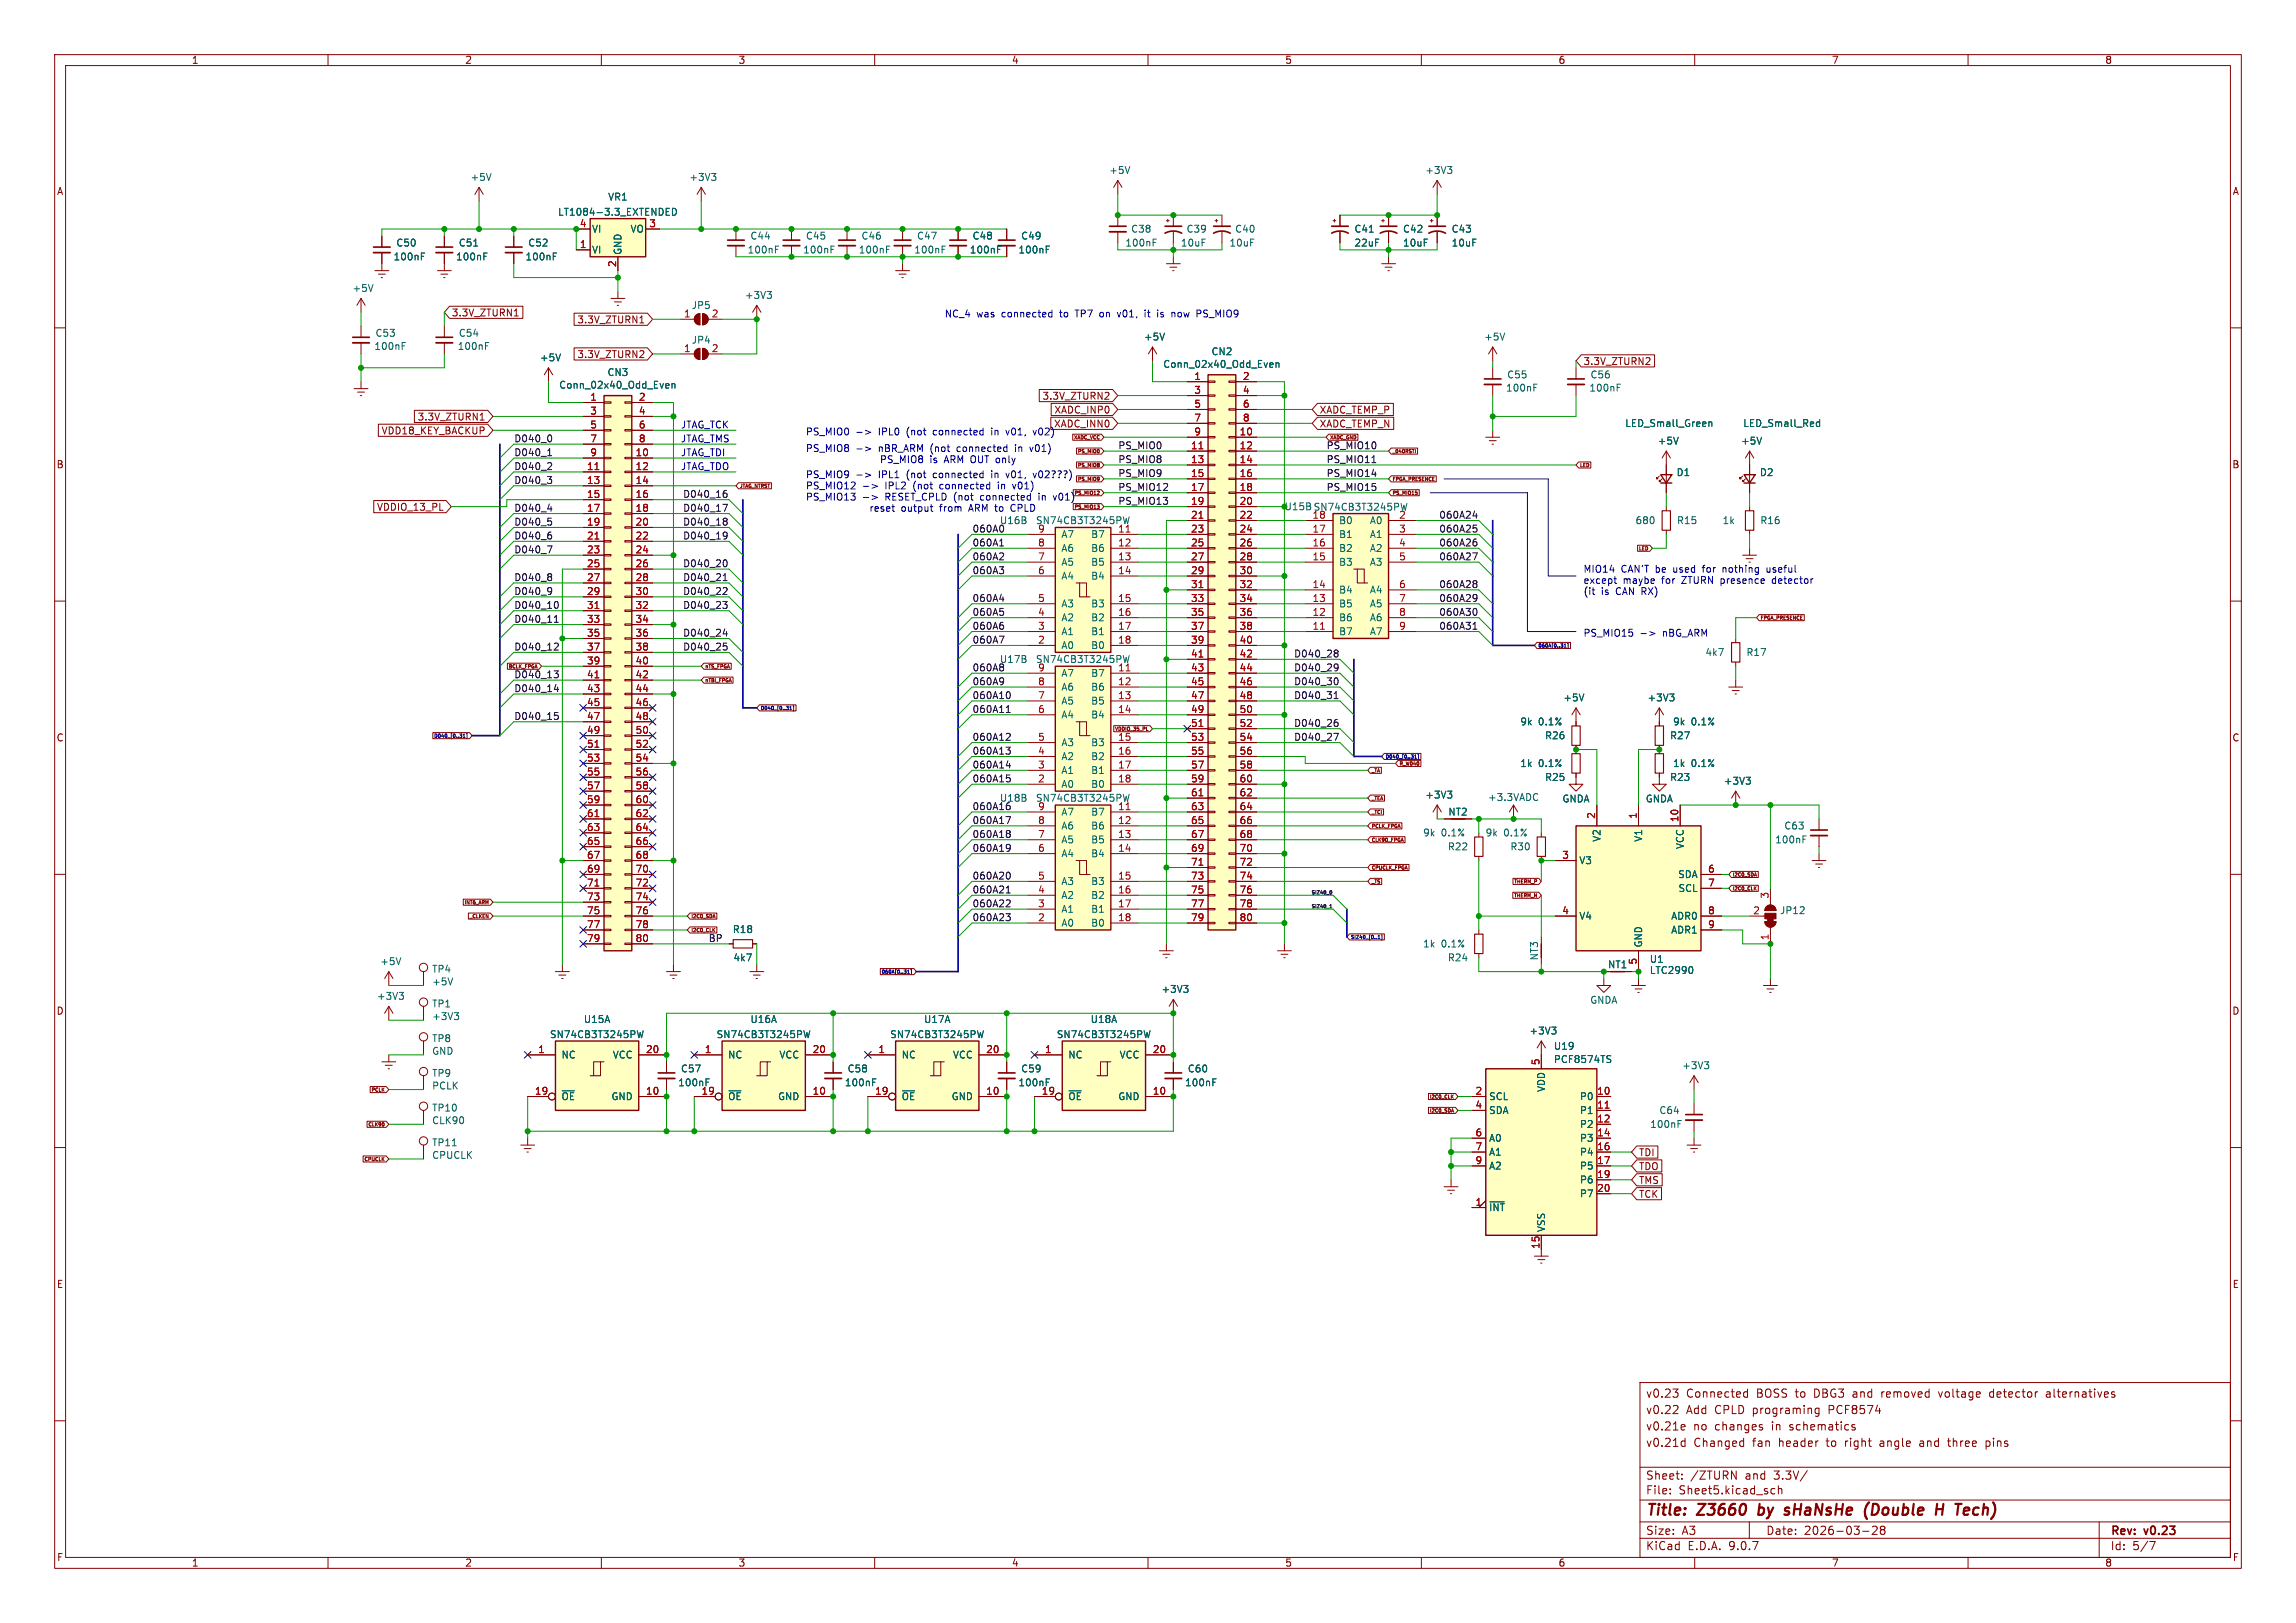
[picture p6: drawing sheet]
<svg xmlns="http://www.w3.org/2000/svg" width="420mm" height="297mm" viewBox="0 0 420 297" stroke-linecap="round" stroke-linejoin="round" font-family="sans-serif">
<defs><g id="words">
<g font-size="2.8" fill="#840000">
<text x="301" y="277.9">Title:</text>
<text x="310.6" y="277.9">Z3660</text>
<text x="322.5" y="277.9">by</text>
<text x="328.2" y="277.9">sHaNsHe</text>
<text x="343.5" y="277.9">(Double</text>
<text x="357.4" y="277.9">H</text>
<text x="361.8" y="277.9">Tech)</text>
</g>
<g font-size="2.1" fill="#840000">
<text x="301" y="256">v0.23</text>
<text x="308.4" y="256">Connected</text>
<text x="321.4" y="256">BOSS to</text>
<text x="332.1" y="256">DBG3</text>
<text x="339.3" y="256">and</text>
<text x="344.7" y="256">removed</text>
<text x="355.4" y="256">voltage</text>
<text x="364.8" y="256">detector</text>
<text x="375.3" y="256">alternatives</text>
<text x="301" y="262">v0.21e</text>
<text x="301" y="259">v0.22</text>
<text x="308.4" y="259">Add</text>
<text x="309.7" y="262">no</text>
<text x="313.7" y="262">changes</text>
<text x="313.7" y="259">CPLD programing</text>
<text x="324.2" y="262">in</text>
<text x="327.6" y="262">schematics</text>
<text x="334.8" y="259">PCF8574</text>
<text x="301" y="265">v0.21d</text>
<text x="309.8" y="265">Changed</text>
<text x="320.7" y="265">fan</text>
<text x="325.5" y="265">header</text>
<text x="334.4" y="265">to</text>
<text x="337.9" y="265">right</text>
<text x="344.4" y="265">angle</text>
<text x="351.9" y="265">and</text>
<text x="357.2" y="265">three</text>
<text x="364.3" y="265">pins</text>
<text x="301" y="273.7">File:</text>
<text x="301" y="271">Sheet:</text>
<text x="307.1" y="273.7">Sheet5.kicad_sch</text>
<text x="309.2" y="271">/ZTURN</text>
<text x="319.3" y="271">and</text>
<text x="324.7" y="271">3.3V/</text>
<text x="301" y="281.1">Size:</text>
<text x="307.6" y="281.1">A3</text>
<text x="323" y="281.1">Date:</text>
<text x="330" y="281.1">2026-03-28</text>
<text x="386" y="281.3">Rev:</text>
<text x="392.4" y="281.3">v0.23</text>
<text x="301" y="283.9">KiCad</text>
<text x="308.7" y="283.9">E.D.A.</text>
<text x="316.3" y="283.9">9.0.7</text>
<text x="386" y="283.9">Id:</text>
<text x="390.1" y="283.9">5/7</text>
</g>
<g font-size="1.8" fill="#840000">
<text x="35" y="11.9">1</text>
<text x="85" y="11.9">2</text>
<text x="135" y="11.9">3</text>
<text x="185" y="11.9">4</text>
<text x="235" y="11.9">5</text>
<text x="285" y="11.9">6</text>
<text x="335" y="11.9">7</text>
<text x="385" y="11.9">8</text>
<text x="10.3" y="35.9">A</text>
<text x="408.3" y="35.9">A</text>
<text x="82.5" y="58.1">3.3V_ZTURN1</text>
<text x="105.5" y="59.4">3.3V_ZTURN1</text>
<text x="105.5" y="65.7">3.3V_ZTURN2</text>
<text x="289.6" y="67">3.3V_ZTURN2</text>
<text x="76.3" y="77.2">3.3V_ZTURN1</text>
<text x="190.6" y="73.3">3.3V_ZTURN2</text>
<text x="192.8" y="75.9">XADC_INP0</text>
<text x="241.3" y="75.9">XADC_TEMP_P</text>
<text x="69.7" y="79.7">VDD18_KEY_BACKUP</text>
<text x="192.7" y="78.4">XADC_INN0</text>
<text x="241.3" y="78.4">XADC_TEMP_N</text>
<text x="10.3" y="85.9">B</text>
<text x="408.2" y="85.9">B</text>
<text x="68.9" y="93.7">VDDIO_13_PL</text>
<text x="10.3" y="135.9">C</text>
<text x="408.2" y="135.9">C</text>
<text x="10.3" y="185.9">D</text>
<text x="408.2" y="185.9">D</text>
<text x="299.7" y="211.8">TDI</text>
<text x="299.7" y="214.3">TDO</text>
<text x="299.7" y="216.9">TMS</text>
<text x="299.7" y="219.4">TCK</text>
<text x="10.3" y="235.9">E</text>
<text x="408.3" y="235.9">E</text>
<text x="10.3" y="285.9">F</text>
<text x="35" y="286.9">1</text>
<text x="85" y="286.9">2</text>
<text x="135" y="286.9">3</text>
<text x="185" y="286.9">4</text>
<text x="235" y="286.9">5</text>
<text x="285" y="286.9">6</text>
<text x="335" y="286.9">7</text>
<text x="385" y="286.9">8</text>
<text x="408.3" y="285.9">F</text>
</g>
<g font-size="1.8" fill="#006464">
<text x="86" y="33.3">+5V</text>
<text x="126" y="33.3">+3V3</text>
<text x="202.8" y="32">+5V</text>
<text x="260.6" y="32">+3V3</text>
<text x="102" y="39.7">LT1084-3.3_EXTENDED</text>
<text x="111.1" y="36.9">VR1</text>
<text x="71.9" y="47.9">100nF</text>
<text x="72.4" y="45.3">C50</text>
<text x="83.3" y="47.9">100nF</text>
<text x="83.8" y="45.3">C51</text>
<text x="96" y="47.9">100nF</text>
<text x="96.5" y="45.3">C52</text>
<text x="108.2" y="42.8">VI</text>
<text x="108.2" y="46.6">VI</text>
<text x="113.9" y="46.7" transform="rotate(-90 113.9 46.7)">GND</text>
<text x="115.2" y="42.8">VO</text>
<text x="136.7" y="46.6">100nF</text>
<text x="137.2" y="44">C44</text>
<text x="146.8" y="46.6">100nF</text>
<text x="147.3" y="44">C45</text>
<text x="157" y="46.6">100nF</text>
<text x="157.5" y="44">C46</text>
<text x="167.1" y="46.6">100nF</text>
<text x="167.6" y="44">C47</text>
<text x="177.3" y="46.6">100nF</text>
<text x="177.8" y="44">C48</text>
<text x="186.2" y="46.6">100nF</text>
<text x="186.7" y="44">C49</text>
<text x="205.7" y="45.3">100nF</text>
<text x="206.8" y="42.8">C38</text>
<text x="215.9" y="45.3">10uF</text>
<text x="217" y="42.8">C39</text>
<text x="224.8" y="45.3">10uF</text>
<text x="225.8" y="42.8">C40</text>
<text x="247.7" y="42.8">C41</text>
<text x="247.7" y="45.3">22uF</text>
<text x="256.5" y="42.8">C42</text>
<text x="256.5" y="45.3">10uF</text>
<text x="265.4" y="42.8">C43</text>
<text x="265.4" y="45.3">10uF</text>
<text x="64.4" y="53.6">+5V</text>
<text x="126.4" y="56.7">JP5</text>
<text x="130.1" y="58.2">2</text>
<text x="136.2" y="54.9">+3V3</text>
<text x="68.4" y="64.2">100nF</text>
<text x="68.6" y="61.8">C53</text>
<text x="83.6" y="64.2">100nF</text>
<text x="83.8" y="61.8">C54</text>
<text x="126.4" y="63.1">JP4</text>
<text x="209.2" y="62.5">+5V</text>
<text x="221.5" y="65.2">CN2</text>
<text x="271.4" y="62.5">+5V</text>
<text x="98.7" y="66.3">+5V</text>
<text x="102.2" y="71.3">Conn_02x40_Odd_Even</text>
<text x="111" y="69">CN3</text>
<text x="212.7" y="67.5">Conn_02x40_Odd_Even</text>
<text x="275.4" y="71.9">100nF</text>
<text x="275.6" y="69.4">C55</text>
<text x="290.6" y="71.9">100nF</text>
<text x="290.8" y="69.4">C56</text>
<text x="297.2" y="78.3">LED_Small_Green</text>
<text x="303.1" y="81.6">+5V</text>
<text x="318.4" y="81.6">+5V</text>
<text x="318.8" y="78.3">LED_Small_Red</text>
<text x="306.6" y="87.3">D1</text>
<text x="321.8" y="87.3">D2</text>
<text x="240" y="95">18</text>
<text x="189.4" y="96.1">SN74CB3T3245PW</text>
<text x="189.8" y="97.5">9</text>
<text x="194.1" y="101.2">A6</text>
<text x="194.1" y="98.7">A7</text>
<text x="199.5" y="101.2">B6</text>
<text x="199.5" y="98.7">B7</text>
<text x="244.9" y="96.1">B0</text>
<text x="244.9" y="98.7">B1</text>
<text x="244.9" y="101.2">B2</text>
<text x="250.5" y="96.1">A0</text>
<text x="250.5" y="98.7">A1</text>
<text x="250.5" y="101.2">A2</text>
<text x="299.1" y="96.1">680</text>
<text x="306.7" y="96.1">R15</text>
<text x="315" y="96.1">1k</text>
<text x="321.9" y="96.1">R16</text>
<text x="194.1" y="106.3">A4</text>
<text x="194.1" y="103.7">A5</text>
<text x="199.5" y="106.3">B4</text>
<text x="199.5" y="103.7">B5</text>
<text x="244.9" y="103.7">B3</text>
<text x="250.5" y="103.7">A3</text>
<text x="194.1" y="113.9">A2</text>
<text x="194.1" y="111.4">A3</text>
<text x="199.5" y="113.9">B2</text>
<text x="199.5" y="111.4">B3</text>
<text x="244.9" y="108.8">B4</text>
<text x="244.9" y="111.4">B5</text>
<text x="244.9" y="113.9">B6</text>
<text x="250.5" y="108.8">A4</text>
<text x="250.5" y="111.4">A5</text>
<text x="250.5" y="113.9">A6</text>
<text x="194.1" y="119">A0</text>
<text x="194.1" y="116.4">A1</text>
<text x="199.5" y="119">B0</text>
<text x="199.5" y="116.4">B1</text>
<text x="244.9" y="116.4">B7</text>
<text x="250.5" y="116.4">A7</text>
<text x="189.4" y="121.5">SN74CB3T3245PW</text>
<text x="189.8" y="122.9">9</text>
<text x="194.1" y="124.1">A7</text>
<text x="199.5" y="124.1">B7</text>
<text x="311.9" y="120.2">4k7</text>
<text x="319.4" y="120.2">R17</text>
<text x="194.1" y="131.7">A4</text>
<text x="194.1" y="129.1">A5</text>
<text x="194.1" y="126.6">A6</text>
<text x="199.5" y="131.7">B4</text>
<text x="199.5" y="129.1">B5</text>
<text x="199.5" y="126.6">B6</text>
<text x="285.9" y="128.5">+5V</text>
<text x="301.3" y="128.5">+3V3</text>
<text x="194.1" y="136.8">A3</text>
<text x="199.5" y="136.8">B3</text>
<text x="278" y="132.9">9k</text>
<text x="281.4" y="132.9">0.1%</text>
<text x="282.5" y="135.5">R26</text>
<text x="305.4" y="135.5">R27</text>
<text x="305.9" y="132.9">9k</text>
<text x="309.3" y="132.9">0.1%</text>
<text x="194.1" y="141.8">A1</text>
<text x="194.1" y="139.3">A2</text>
<text x="199.5" y="141.8">B1</text>
<text x="199.5" y="139.3">B2</text>
<text x="278" y="140.6">1k</text>
<text x="281.4" y="140.6">0.1%</text>
<text x="282.5" y="143.1">R25</text>
<text x="305.4" y="143.1">R23</text>
<text x="305.9" y="140.6">1k</text>
<text x="309.3" y="140.6">0.1%</text>
<text x="315.2" y="143.8">+3V3</text>
<text x="189.4" y="146.9">SN74CB3T3245PW</text>
<text x="189.8" y="148.3">9</text>
<text x="194.1" y="144.4">A0</text>
<text x="194.1" y="149.5">A7</text>
<text x="199.5" y="144.4">B0</text>
<text x="199.5" y="149.5">B7</text>
<text x="260.6" y="146.3">+3V3</text>
<text x="264.8" y="149.5">NT2</text>
<text x="272.1" y="146.8">+3.3VADC</text>
<text x="285.7" y="147">GNDA</text>
<text x="300.9" y="147">GNDA</text>
<text x="194.1" y="154.5">A5</text>
<text x="194.1" y="152">A6</text>
<text x="199.5" y="154.5">B5</text>
<text x="199.5" y="152">B6</text>
<text x="260.2" y="153.3">9k</text>
<text x="263.6" y="153.3">0.1%</text>
<text x="264.8" y="155.8">R22</text>
<text x="271.6" y="153.3">9k</text>
<text x="275.1" y="153.3">0.1%</text>
<text x="276.2" y="155.8">R30</text>
<text x="293" y="154.1" transform="rotate(-90 293 154.1)">V2</text>
<text x="300.6" y="154.1" transform="rotate(-90 300.6 154.1)">V1</text>
<text x="308.2" y="155.5" transform="rotate(-90 308.2 155.5)">VCC</text>
<text x="324.6" y="154.5">100nF</text>
<text x="326.3" y="152">C63</text>
<text x="194.1" y="157.1">A4</text>
<text x="199.5" y="157.1">B4</text>
<text x="288.8" y="158.3">V3</text>
<text x="306.9" y="160.9">SDA</text>
<text x="194.1" y="167.2">A1</text>
<text x="194.1" y="164.7">A2</text>
<text x="194.1" y="162.2">A3</text>
<text x="199.5" y="167.2">B1</text>
<text x="199.5" y="164.7">B2</text>
<text x="199.5" y="162.2">B3</text>
<text x="306.9" y="163.4">SCL</text>
<text x="325.5" y="167.5">JP12</text>
<text x="133.9" y="170.9">R18</text>
<text x="194.1" y="169.8">A0</text>
<text x="199.5" y="169.8">B0</text>
<text x="260.2" y="173.6">1k</text>
<text x="263.6" y="173.6">0.1%</text>
<text x="288.8" y="168.5">V4</text>
<text x="300.6" y="173.5" transform="rotate(-90 300.6 173.5)">GND</text>
<text x="305.6" y="168.5">ADR0</text>
<text x="305.6" y="171">ADR1</text>
<text x="69.5" y="176.8">+5V</text>
<text x="79" y="178.2">TP4</text>
<text x="134.1" y="176.1">4k7</text>
<text x="264.8" y="176.1">R24</text>
<text x="281.5" y="175.8" transform="rotate(-90 281.5 175.8)">NT3</text>
<text x="294.1" y="177.4">NT1</text>
<text x="301.7" y="178.4">LTC2990</text>
<text x="301.7" y="176.4">U1</text>
<text x="68.9" y="183.2">+3V3</text>
<text x="79" y="180.5">+5V</text>
<text x="79" y="184.6">TP1</text>
<text x="212.4" y="181.9">+3V3</text>
<text x="290.8" y="183.9">GNDA</text>
<text x="79" y="190.9">TP8</text>
<text x="79" y="186.9">+3V3</text>
<text x="100.5" y="190.2">SN74CB3T3245PW</text>
<text x="106.7" y="187.4">U15A</text>
<text x="131" y="190.2">SN74CB3T3245PW</text>
<text x="137.2" y="187.4">U16A</text>
<text x="162.7" y="190.2">SN74CB3T3245PW</text>
<text x="168.9" y="187.4">U17A</text>
<text x="193.2" y="190.2">SN74CB3T3245PW</text>
<text x="199.4" y="187.4">U18A</text>
<text x="279.7" y="189.5">+3V3</text>
<text x="79" y="197.3">TP9</text>
<text x="79" y="193.2">GND</text>
<text x="102.6" y="193.9">NC</text>
<text x="112" y="193.9">VCC</text>
<text x="124.5" y="196.4">C57</text>
<text x="133.1" y="193.9">NC</text>
<text x="142.5" y="193.9">VCC</text>
<text x="154.9" y="196.4">C58</text>
<text x="164.8" y="193.9">NC</text>
<text x="174.2" y="193.9">VCC</text>
<text x="186.7" y="196.4">C59</text>
<text x="195.3" y="193.9">NC</text>
<text x="204.7" y="193.9">VCC</text>
<text x="217.2" y="196.4">C60</text>
<text x="284.1" y="192.3">U19</text>
<text x="284.1" y="194.7">PCF8574TS</text>
<text x="307.6" y="195.9">+3V3</text>
<text x="79" y="199.6">PCLK</text>
<text x="79" y="203.6">TP10</text>
<text x="102.6" y="201.5">~{OE}</text>
<text x="111.8" y="201.5">GND</text>
<text x="124" y="199">100nF</text>
<text x="133.1" y="201.5">~{OE}</text>
<text x="142.2" y="201.5">GND</text>
<text x="154.4" y="199">100nF</text>
<text x="164.8" y="201.5">~{OE}</text>
<text x="174" y="201.5">GND</text>
<text x="186.2" y="199">100nF</text>
<text x="195.3" y="201.5">~{OE}</text>
<text x="204.5" y="201.5">GND</text>
<text x="216.7" y="199">100nF</text>
<text x="272.3" y="201.5">SCL</text>
<text x="282.8" y="199.9" transform="rotate(-90 282.8 199.9)">VDD</text>
<text x="288.9" y="201.5">P0</text>
<text x="79" y="205.9">CLK90</text>
<text x="79" y="210">TP11</text>
<text x="272.3" y="204.1">SDA</text>
<text x="272.3" y="209.1">A0</text>
<text x="288.9" y="204.1">P1</text>
<text x="288.9" y="206.6">P2</text>
<text x="288.9" y="209.1">P3</text>
<text x="301.8" y="206.6">100nF</text>
<text x="303.4" y="204.1">C64</text>
<text x="79" y="212.3">CPUCLK</text>
<text x="272.3" y="211.7">A1</text>
<text x="272.3" y="214.2">A2</text>
<text x="288.9" y="211.7">P4</text>
<text x="288.9" y="214.2">P5</text>
<text x="272.3" y="221.8">~{INT}</text>
<text x="288.9" y="216.8">P6</text>
<text x="288.9" y="219.3">P7</text>
<text x="282.8" y="225.6" transform="rotate(-90 282.8 225.6)">VSS</text>
</g>
<g font-size="1.8" fill="#a90000">
<text x="106" y="41.7">4</text>
<text x="118.7" y="41.7">3</text>
<text x="106" y="45.5">1</text>
<text x="112.8" y="49" transform="rotate(-90 112.8 49)">2</text>
<text x="125" y="58.2">1</text>
<text x="125" y="64.5">1</text>
<text x="130.1" y="64.5">2</text>
<text x="218.4" y="69.6">1</text>
<text x="227.3" y="69.6">2</text>
<text x="107.9" y="73.4">1</text>
<text x="107.9" y="75.9">3</text>
<text x="116.8" y="73.4">2</text>
<text x="116.8" y="75.9">4</text>
<text x="218.4" y="72.1">3</text>
<text x="218.4" y="74.7">5</text>
<text x="218.4" y="77.2">7</text>
<text x="227.3" y="72.1">4</text>
<text x="227.3" y="74.7">6</text>
<text x="227.3" y="77.2">8</text>
<text x="107.9" y="78.5">5</text>
<text x="107.9" y="81">7</text>
<text x="107.9" y="83.6">9</text>
<text x="116.2" y="83.6">10</text>
<text x="116.8" y="78.5">6</text>
<text x="116.8" y="81">8</text>
<text x="217.8" y="82.3">11</text>
<text x="218.4" y="79.8">9</text>
<text x="226.7" y="79.8">10</text>
<text x="226.7" y="82.3">12</text>
<text x="107.3" y="86.1">11</text>
<text x="107.3" y="88.6">13</text>
<text x="116.2" y="86.1">12</text>
<text x="116.2" y="88.6">14</text>
<text x="217.8" y="84.8">13</text>
<text x="217.8" y="87.4">15</text>
<text x="217.8" y="89.9">17</text>
<text x="226.7" y="84.8">14</text>
<text x="226.7" y="87.4">16</text>
<text x="226.7" y="89.9">18</text>
<text x="107.3" y="91.2">15</text>
<text x="107.3" y="93.7">17</text>
<text x="116.2" y="91.2">16</text>
<text x="116.2" y="93.7">18</text>
<text x="217.8" y="92.5">19</text>
<text x="217.8" y="95">21</text>
<text x="226.7" y="92.5">20</text>
<text x="226.7" y="95">22</text>
<text x="255.8" y="95">2</text>
<text x="107.3" y="96.3">19</text>
<text x="107.3" y="98.8">21</text>
<text x="107.3" y="101.3">23</text>
<text x="116.2" y="96.3">20</text>
<text x="116.2" y="98.8">22</text>
<text x="116.2" y="101.3">24</text>
<text x="189.8" y="100.1">8</text>
<text x="204.4" y="100.1">12</text>
<text x="204.4" y="97.5">11</text>
<text x="217.8" y="97.5">23</text>
<text x="217.8" y="100.1">25</text>
<text x="226.7" y="97.5">24</text>
<text x="226.7" y="100.1">26</text>
<text x="240" y="97.5">17</text>
<text x="240" y="100.1">16</text>
<text x="255.8" y="97.5">3</text>
<text x="255.8" y="100.1">4</text>
<text x="107.3" y="103.9">25</text>
<text x="107.3" y="106.4">27</text>
<text x="116.2" y="103.9">26</text>
<text x="116.2" y="106.4">28</text>
<text x="189.8" y="105.2">6</text>
<text x="189.8" y="102.6">7</text>
<text x="204.4" y="105.2">14</text>
<text x="204.4" y="102.6">13</text>
<text x="217.8" y="102.6">27</text>
<text x="217.8" y="105.2">29</text>
<text x="217.8" y="107.7">31</text>
<text x="226.7" y="102.6">28</text>
<text x="226.7" y="105.2">30</text>
<text x="226.7" y="107.7">32</text>
<text x="240" y="102.6">15</text>
<text x="240" y="107.7">14</text>
<text x="255.8" y="102.6">5</text>
<text x="255.8" y="107.7">6</text>
<text x="107.3" y="109">29</text>
<text x="107.3" y="111.5">31</text>
<text x="116.2" y="109">30</text>
<text x="116.2" y="111.5">32</text>
<text x="189.8" y="112.8">4</text>
<text x="189.8" y="110.2">5</text>
<text x="204.4" y="112.8">16</text>
<text x="204.4" y="110.2">15</text>
<text x="217.8" y="110.2">33</text>
<text x="217.8" y="112.8">35</text>
<text x="226.7" y="110.2">34</text>
<text x="226.7" y="112.8">36</text>
<text x="240" y="110.2">13</text>
<text x="240" y="112.8">12</text>
<text x="255.8" y="110.2">7</text>
<text x="255.8" y="112.8">8</text>
<text x="107.3" y="114">33</text>
<text x="107.3" y="116.6">35</text>
<text x="107.3" y="119.1">37</text>
<text x="116.2" y="114">34</text>
<text x="116.2" y="116.6">36</text>
<text x="116.2" y="119.1">38</text>
<text x="189.8" y="117.9">2</text>
<text x="189.8" y="115.3">3</text>
<text x="204.4" y="117.9">18</text>
<text x="204.4" y="115.3">17</text>
<text x="217.8" y="115.3">37</text>
<text x="217.8" y="117.9">39</text>
<text x="226.7" y="115.3">38</text>
<text x="226.7" y="117.9">40</text>
<text x="240" y="115.3">11</text>
<text x="255.8" y="115.3">9</text>
<text x="107.3" y="121.7">39</text>
<text x="107.3" y="124.2">41</text>
<text x="116.2" y="121.7">40</text>
<text x="116.2" y="124.2">42</text>
<text x="189.8" y="125.5">8</text>
<text x="204.4" y="125.5">12</text>
<text x="204.4" y="122.9">11</text>
<text x="217.8" y="120.4">41</text>
<text x="217.8" y="122.9">43</text>
<text x="217.8" y="125.5">45</text>
<text x="226.7" y="120.4">42</text>
<text x="226.7" y="122.9">44</text>
<text x="226.7" y="125.5">46</text>
<text x="107.3" y="126.7">43</text>
<text x="107.3" y="129.3">45</text>
<text x="107.3" y="131.8">47</text>
<text x="116.2" y="126.7">44</text>
<text x="116.2" y="129.3">46</text>
<text x="116.2" y="131.8">48</text>
<text x="189.8" y="130.6">6</text>
<text x="189.8" y="128">7</text>
<text x="204.4" y="130.6">14</text>
<text x="204.4" y="128">13</text>
<text x="217.8" y="128">47</text>
<text x="217.8" y="130.6">49</text>
<text x="226.7" y="128">48</text>
<text x="226.7" y="130.6">50</text>
<text x="107.3" y="134.4">49</text>
<text x="107.3" y="136.9">51</text>
<text x="116.2" y="134.4">50</text>
<text x="116.2" y="136.9">52</text>
<text x="189.8" y="135.6">5</text>
<text x="204.4" y="135.6">15</text>
<text x="217.8" y="133.1">51</text>
<text x="217.8" y="135.6">53</text>
<text x="226.7" y="133.1">52</text>
<text x="226.7" y="135.6">54</text>
<text x="107.3" y="139.4">53</text>
<text x="107.3" y="142">55</text>
<text x="116.2" y="139.4">54</text>
<text x="116.2" y="142">56</text>
<text x="189.8" y="143.3">2</text>
<text x="189.8" y="140.7">3</text>
<text x="189.8" y="138.2">4</text>
<text x="204.4" y="143.3">18</text>
<text x="204.4" y="140.7">17</text>
<text x="204.4" y="138.2">16</text>
<text x="217.8" y="138.2">55</text>
<text x="217.8" y="140.7">57</text>
<text x="217.8" y="143.3">59</text>
<text x="226.7" y="138.2">56</text>
<text x="226.7" y="140.7">58</text>
<text x="226.7" y="143.3">60</text>
<text x="107.3" y="144.5">57</text>
<text x="107.3" y="147.1">59</text>
<text x="107.3" y="149.6">61</text>
<text x="116.2" y="144.5">58</text>
<text x="116.2" y="147.1">60</text>
<text x="116.2" y="149.6">62</text>
<text x="204.4" y="148.3">11</text>
<text x="217.8" y="145.8">61</text>
<text x="217.8" y="148.3">63</text>
<text x="226.7" y="145.8">62</text>
<text x="226.7" y="148.3">64</text>
<text x="291.8" y="149.9" transform="rotate(-90 291.8 149.9)">2</text>
<text x="299.5" y="149.9" transform="rotate(-90 299.5 149.9)">1</text>
<text x="107.3" y="152.1">63</text>
<text x="107.3" y="154.7">65</text>
<text x="116.2" y="152.1">64</text>
<text x="116.2" y="154.7">66</text>
<text x="189.8" y="156">6</text>
<text x="189.8" y="153.4">7</text>
<text x="189.8" y="150.9">8</text>
<text x="204.4" y="156">14</text>
<text x="204.4" y="153.4">13</text>
<text x="204.4" y="150.9">12</text>
<text x="217.8" y="150.9">65</text>
<text x="217.8" y="153.4">67</text>
<text x="217.8" y="156">69</text>
<text x="226.7" y="150.9">66</text>
<text x="226.7" y="153.4">68</text>
<text x="226.7" y="156">70</text>
<text x="307.1" y="150.5" transform="rotate(-90 307.1 150.5)">10</text>
<text x="107.3" y="157.2">67</text>
<text x="107.3" y="159.8">69</text>
<text x="116.2" y="157.2">68</text>
<text x="116.2" y="159.8">70</text>
<text x="189.8" y="161">5</text>
<text x="204.4" y="161">15</text>
<text x="217.8" y="158.5">71</text>
<text x="217.8" y="161">73</text>
<text x="226.7" y="158.5">72</text>
<text x="226.7" y="161">74</text>
<text x="285.7" y="157.2">3</text>
<text x="312.3" y="159.8">6</text>
<text x="107.3" y="162.3">71</text>
<text x="107.3" y="164.8">73</text>
<text x="107.3" y="167.4">75</text>
<text x="116.2" y="162.3">72</text>
<text x="116.2" y="164.8">74</text>
<text x="116.2" y="167.4">76</text>
<text x="189.8" y="166.1">3</text>
<text x="189.8" y="163.6">4</text>
<text x="204.4" y="166.1">17</text>
<text x="204.4" y="163.6">16</text>
<text x="217.8" y="163.6">75</text>
<text x="217.8" y="166.1">77</text>
<text x="226.7" y="163.6">76</text>
<text x="226.7" y="166.1">78</text>
<text x="285.7" y="167.4">4</text>
<text x="312.3" y="162.3">7</text>
<text x="312.3" y="167.4">8</text>
<text x="320.6" y="167.4">2</text>
<text x="323.6" y="164.5" transform="rotate(-90 323.6 164.5)">3</text>
<text x="107.3" y="169.9">77</text>
<text x="107.3" y="172.5">79</text>
<text x="116.2" y="169.9">78</text>
<text x="116.2" y="172.5">80</text>
<text x="189.8" y="168.7">2</text>
<text x="204.4" y="168.7">18</text>
<text x="217.8" y="168.7">79</text>
<text x="226.7" y="168.7">80</text>
<text x="312.3" y="169.9">9</text>
<text x="323.6" y="172.2" transform="rotate(-90 323.6 172.2)">1</text>
<text x="299.5" y="176.6" transform="rotate(-90 299.5 176.6)">5</text>
<text x="98.4" y="192.8">1</text>
<text x="118.1" y="192.8">20</text>
<text x="128.8" y="192.8">1</text>
<text x="148.5" y="192.8">20</text>
<text x="160.6" y="192.8">1</text>
<text x="180.3" y="192.8">20</text>
<text x="191.1" y="192.8">1</text>
<text x="210.8" y="192.8">20</text>
<text x="281.7" y="195" transform="rotate(-90 281.7 195)">5</text>
<text x="97.7" y="200.4">19</text>
<text x="118.1" y="200.4">10</text>
<text x="128.2" y="200.4">19</text>
<text x="148.5" y="200.4">10</text>
<text x="160" y="200.4">19</text>
<text x="180.3" y="200.4">10</text>
<text x="190.5" y="200.4">19</text>
<text x="210.8" y="200.4">10</text>
<text x="269.8" y="200.4">2</text>
<text x="269.8" y="202.9">4</text>
<text x="292.1" y="200.4">10</text>
<text x="292.1" y="202.9">11</text>
<text x="269.8" y="208">6</text>
<text x="292.1" y="205.5">12</text>
<text x="292.1" y="208">14</text>
<text x="269.8" y="210.6">7</text>
<text x="269.8" y="213.1">9</text>
<text x="292.1" y="210.6">16</text>
<text x="292.1" y="213.1">17</text>
<text x="292.1" y="215.6">19</text>
<text x="269.8" y="220.7">1</text>
<text x="292.1" y="218.2">20</text>
<text x="281.7" y="228.6" transform="rotate(-90 281.7 228.6)">15</text>
</g>
<g font-size="1.8" fill="#0000c2">
<text x="172.7" y="58.2">NC_4</text>
<text x="178.7" y="58.2">was</text>
<text x="183.3" y="58.2">connected</text>
<text x="194.2" y="58.2">to</text>
<text x="197.2" y="58.2">TP7</text>
<text x="201.9" y="58.2">on</text>
<text x="205.3" y="58.2">v01,</text>
<text x="210.5" y="58.2">it</text>
<text x="213" y="58.2">is</text>
<text x="215.8" y="58.2">now</text>
<text x="220.6" y="58.2">PS_MIO9</text>
<text x="124.5" y="81">JTAG_TMS</text>
<text x="124.5" y="83.6">JTAG_TDI</text>
<text x="124.5" y="78.5">JTAG_TCK</text>
<text x="147.3" y="82.8">PS_MIO8</text>
<text x="147.3" y="79.8">PS_MIO0</text>
<text x="160.8" y="82.8">nBR_ARM</text>
<text x="160.8" y="79.8">IPL0</text>
<text x="166.1" y="79.8">(not</text>
<text x="170.5" y="82.8">(not</text>
<text x="171.2" y="79.8">connected</text>
<text x="175.5" y="82.8">connected</text>
<text x="182" y="79.8">in</text>
<text x="184.9" y="79.8">v01,</text>
<text x="186.4" y="82.8">in</text>
<text x="189.3" y="82.8">v01)</text>
<text x="190.1" y="79.8">v02)</text>
<text x="124.5" y="86.1">JTAG_TDO</text>
<text x="147.3" y="87.6">PS_MIO9</text>
<text x="147.3" y="89.6">PS_MIO12</text>
<text x="160.8" y="87.6">IPL1</text>
<text x="162.1" y="89.6">IPL2</text>
<text x="163.7" y="84.8">PS_MIO8</text>
<text x="166.1" y="87.6">(not</text>
<text x="167.3" y="89.6">(not</text>
<text x="171.2" y="87.6">connected</text>
<text x="172.4" y="89.6">connected</text>
<text x="172.9" y="84.8">is</text>
<text x="175.7" y="84.8">ARM OUT only</text>
<text x="182" y="87.6">in</text>
<text x="183.2" y="89.6">in</text>
<text x="184.9" y="87.6">v01,</text>
<text x="186.2" y="89.6">v01)</text>
<text x="190.1" y="87.6">v02???)</text>
<text x="147.3" y="91.7">PS_MIO13</text>
<text x="161.4" y="93.7">reset</text>
<text x="162.1" y="91.7">RESET_CPLD (not</text>
<text x="167.3" y="93.7">output</text>
<text x="174.5" y="93.7">from</text>
<text x="179.8" y="91.7">connected</text>
<text x="180" y="93.7">ARM to</text>
<text x="188" y="93.7">CPLD</text>
<text x="190.7" y="91.7">in</text>
<text x="193.6" y="91.7">v01)</text>
<text x="289.6" y="104.9">MIO14</text>
<text x="289.6" y="106.9">except</text>
<text x="296.9" y="106.9">maybe</text>
<text x="303" y="104.9">be</text>
<text x="304.1" y="106.9">for</text>
<text x="307.9" y="106.9">ZTURN</text>
<text x="312" y="104.9">for</text>
<text x="315.2" y="106.9">presence</text>
<text x="315.8" y="104.9">nothing</text>
<text x="324" y="104.9">useful</text>
<text x="324.9" y="106.9">detector</text>
<text x="289.6" y="109">(it</text>
<text x="292.9" y="109">is</text>
<text x="295.7" y="109">CAN RX)</text>
<text x="289.6" y="116.6">PS_MIO15</text>
<text x="304.3" y="116.6">nBG_ARM</text>
</g>
<g font-size="1.8" fill="#0f0f0f">
<text x="94" y="81">D040_0</text>
<text x="94" y="83.6">D040_1</text>
<text x="204.5" y="82.3">PS_MIO0</text>
<text x="242.6" y="82.3">PS_MIO10</text>
<text x="94" y="86.1">D040_2</text>
<text x="94" y="88.6">D040_3</text>
<text x="204.5" y="87.4">PS_MIO9</text>
<text x="204.5" y="89.9">PS_MIO12</text>
<text x="204.5" y="84.8">PS_MIO8</text>
<text x="242.6" y="89.9">PS_MIO15</text>
<text x="242.6" y="84.8">PS_MIO11</text>
<text x="242.6" y="87.4">PS_MIO14</text>
<text x="94" y="93.7">D040_4</text>
<text x="124.9" y="91.2">D040_16</text>
<text x="124.9" y="93.7">D040_17</text>
<text x="204.5" y="92.4">PS_MIO13</text>
<text x="263.2" y="95">060A24</text>
<text x="94" y="96.3">D040_5</text>
<text x="94" y="101.3">D040_7</text>
<text x="94" y="98.8">D040_6</text>
<text x="124.9" y="96.3">D040_18</text>
<text x="124.9" y="98.8">D040_19</text>
<text x="177.8" y="97.5">060A0</text>
<text x="177.8" y="100.1">060A1</text>
<text x="182.8" y="96.1">U16B</text>
<text x="263.2" y="100.1">060A26</text>
<text x="263.2" y="97.5">060A25</text>
<text x="94" y="106.4">D040_8</text>
<text x="124.9" y="106.4">D040_21</text>
<text x="124.9" y="103.9">D040_20</text>
<text x="177.8" y="102.6">060A2</text>
<text x="177.8" y="105.1">060A3</text>
<text x="263.2" y="107.7">060A28</text>
<text x="263.2" y="102.6">060A27</text>
<text x="94" y="109">D040_9</text>
<text x="94" y="111.5">D040_10</text>
<text x="124.9" y="109">D040_22</text>
<text x="124.9" y="111.5">D040_23</text>
<text x="177.8" y="112.8">060A5</text>
<text x="177.8" y="110.2">060A4</text>
<text x="263.2" y="112.8">060A30</text>
<text x="263.2" y="110.2">060A29</text>
<text x="94" y="114">D040_11</text>
<text x="94" y="119.1">D040_12</text>
<text x="124.9" y="116.6">D040_24</text>
<text x="124.9" y="119.1">D040_25</text>
<text x="177.8" y="115.3">060A6</text>
<text x="177.8" y="117.8">060A7</text>
<text x="263.2" y="115.3">060A31</text>
<text x="94" y="124.2">D040_13</text>
<text x="177.8" y="125.5">060A9</text>
<text x="177.8" y="122.9">060A8</text>
<text x="182.8" y="121.5">U17B</text>
<text x="236.6" y="122.9">D040_29</text>
<text x="236.6" y="120.4">D040_28</text>
<text x="236.6" y="125.5">D040_30</text>
<text x="94" y="126.7">D040_14</text>
<text x="94" y="131.8">D040_15</text>
<text x="177.8" y="128">060A10</text>
<text x="177.8" y="130.5">060A11</text>
<text x="236.6" y="128">D040_31</text>
<text x="177.8" y="135.6">060A12</text>
<text x="236.6" y="135.6">D040_27</text>
<text x="236.6" y="133.1">D040_26</text>
<text x="177.8" y="143.2">060A15</text>
<text x="177.8" y="138.2">060A13</text>
<text x="177.8" y="140.7">060A14</text>
<text x="177.8" y="148.3">060A16</text>
<text x="182.8" y="146.9">U18B</text>
<text x="177.8" y="150.9">060A17</text>
<text x="177.8" y="155.9">060A19</text>
<text x="177.8" y="153.4">060A18</text>
<text x="177.8" y="161">060A20</text>
<text x="177.8" y="166.1">060A22</text>
<text x="177.8" y="163.6">060A21</text>
<text x="129.5" y="172.5">BP</text>
<text x="177.8" y="168.6">060A23</text>
</g>
<text font-size="1.8" fill="#009600" x="234.9" y="93.6">U15B SN74CB3T3245PW</text>
<g font-size=".9" fill="#840000">
<text x="196.2" y="80.6">XADC_VCC</text>
<text x="196.9" y="83.1">PS_MIO0</text>
<text x="254.6" y="83.1">_040RSTI</text>
<text x="135.3" y="89.5">JTAG_NTRST</text>
<text x="196.9" y="85.7">PS_MIO8</text>
<text x="196.9" y="88.2">PS_MIO9</text>
<text x="254.6" y="88.2">FPGA_PRESENCE</text>
<text x="288.9" y="85.7">LED</text>
<text x="196.3" y="93.3">PS_MIO13</text>
<text x="254.6" y="90.8">PS_MIO15</text>
<text x="299.6" y="100.9">LED</text>
<text x="321.9" y="113.6">FPGA_PRESENCE</text>
<text x="128.9" y="122.5">nTS_FPGA</text>
<text x="128.9" y="125.1">nTBI_FPGA</text>
<text x="203.7" y="133.9">VDDIO_35_PL</text>
<text x="250.8" y="141.6">_TA</text>
<text x="255.9" y="140.3">R_W040</text>
<text x="250.8" y="146.6">_TEA</text>
<text x="250.8" y="149.2">_TCI</text>
<text x="250.8" y="151.7">PCLK_FPGA</text>
<text x="250.8" y="154.3">CLK90_FPGA</text>
<text x="250.8" y="161.9">_TS</text>
<text x="250.8" y="159.3">CPUCLK_FPGA</text>
<text x="276.8" y="161.9">THERM_P</text>
<text x="316.9" y="160.6">I2C0_SDA</text>
<text x="84.8" y="165.7">INT6_ARM</text>
<text x="276.7" y="164.4">THERM_N</text>
<text x="316.9" y="163.2">I2C0_CLK</text>
<text x="85.7" y="168.2">_CLKEN</text>
<text x="126.4" y="170.8">I2C0_CLK</text>
<text x="126.4" y="168.2">I2C0_SDA</text>
<text x="67.7" y="200">PCLK</text>
<text x="261.3" y="203.8">I2C0_SDA</text>
<text x="261.3" y="201.3">I2C0_CLK</text>
<text x="67.2" y="206.3">CLK90</text>
<text x="66.4" y="212.7">CPUCLK</text>
</g>
<g font-size=".9" fill="#0f0f0f">
<text x="243.2" y="80.6">XADC_GND</text>
<text x="92.8" y="122.5">BCLK_FPGA</text>
<text x="239.7" y="163.7">SIZ40_0</text>
<text x="239.7" y="166.2">SIZ40_1</text>
</g>
<text font-size=".9" fill="#0000c2" x="196.3" y="90.8">PS_MIO12</text>
<g font-size=".9" fill="#000084">
<text x="281.3" y="118.7">060A[0..31]</text>
<text x="139.1" y="130.1">D040_[0..31]</text>
<text x="79.2" y="135.2">D040_[0..31]</text>
<text x="253.4" y="139">D040_[0..31]</text>
<text x="247" y="172">SIZ40_[0..1]</text>
<text x="161.1" y="178.4">060A[0..31]</text>
</g>
</g></defs>
<g fill="none" stroke="#840000" stroke-width=".18">
<path d="M10 10h400v277h-400zM12 12h396v273h-396zM60 10v2M110 10v2M160 10v2M210 10v2M260 10v2M310 10v2M360 10v2M10 60h2M288.3 67.3v2M288.3 70.4v2"/>
<path d="M408 60h2M10 110h2M408 110h2M10 160h2M408 160h2M212.1 174h2.5M212.7 174.6h1.3M213.2 175.3h.3M213.4 172.7v1.3M323.8 179.1v1.2M214.6 194.3v2M214.6 197.4v2"/>
<path d="M322.6 180.3h2.5M323.2 181h1.3M323.7 181.6h.3M10 210h2M408 210h2M300 253h108v32h-108zM306 254.2h.9l-.5 .6M306.7 257.2l.2 .3v.3l-.9 .9h.9M306.7 254.8l.2 .2v.4l-.2 .3M319.1 255.6h.6M319.1 254.8h.6M319.7 254.2v1.5"/>
<path d="M332.7 257.8l-.4-.1-.3 .3v.4l.2 .2h.5M332.7 257.7v1.2l-.3 .3-.3-.1M354.6 254.7l.3 1M364.2 254.7l-.3 .3v.4l.3 .3M374.8 254.7l-.4 .1M374.9 255.1h-.4a.29 .29 0 0 0-.2 .3 .29 .29 0 0 0 .2 .3h.4M386.7 255.2l.2 .2-.2 .3M386.7 254.7l.1 .1M10 260h2M300 278.5h108M300 274.5h108M300 268.5h108"/>
<path d="M305.5 273.2v.2M305.5 272.5v.1M307.7 270.5v.2M307.7 269.8v.1M307.7 260.7l.5 .1v.2l-.7 .2M307.8 263.7l.4 .1M308.2 261.6l-.5 .1M308.2 263.2v1.5M308.2 264.6l-.4 .1M316.7 269.2l.9 1.5v-1.5M318.8 263.7l.1 .1M318.9 263.2v1.5"/>
<path d="M318.9 264.6l-.1 .1M320 278.5v3M322.2 261.2l.2 .2-.2 .3M322.2 260.7l.2 .1M324.1 273.3h.6M324.1 272.5h.6M325.3 272.5l.2-.1 .4 .1v.9M325.3 271.9v1.5M330.6 269.1l-1.3 1.9M339.3 260.8l-.4-.1-.2 .2 .1 .2 .5 .2v.3h-.6M343.1 279.3l-.6 .1M343.3 279.4v.5l-.9 .9h1"/>
<path d="M344 279.4l-.1 .2 .3 .3M344.2 279.9l-.3 .3 .1 .4 .2 .2 .5-.1 .1-.2-.1-.4-.2-.2M344.2 279.9h.3M344.7 279.4l.1 .2-.3 .3M351.2 264.2v.4M356.2 263.7h.6M356.4 263.2v1.3l.3 .2M363.3 264.6l.4 .1M363.3 263.7v1.5M363.7 263.7l-.4 .1M384 278.5v6.5M408 260h2"/>
<path d="M60 285v2M110 285v2M160 285v2M210 285v2M260 285v2M300 281.5h108M310 285v2M340.7 280.2h1.2M360 285v2M393.2 282.1h1l-.6 1.5"/>
</g>
<path d="M321.6 277.1l.2 .1M321.9 275.2l-.3 2M326.8 276.5h.2l.3 .3-.3 .4M326.8 275.9l.5 .1M341.4 277.9l.1 .1M341.9 274.9l-.4 .6M343.1 275.2h-.5l-.2 2h.5M354.2 276.2h1.2M355.5 275.2l-.3 2M361.2 276l-.2 .3-.1 .5 .3 .4" fill="none" stroke="#840000" stroke-width=".4"/>
<path d="M286.8 69.3h3M213.1 196.3h3.1" fill="none" stroke="#840000" stroke-width=".3"/>
<path d="M286.8 70.4h3M213.1 197.4h3.1" fill="none" stroke="#840000" stroke-width=".33"/>
<path d="M295.8 70.9h.4M295.8 70.3h.6M221.9 198h.4M221.9 197.4h.6" fill="none" stroke="#006464" stroke-width=".18"/>
<path d="M194.3 190.5h15.2v12.7h-15.2z" fill="#ffffc2"/>
<g fill="none" stroke="#840000" stroke-width=".18">
<path d="M288.3 137.2v.7M288.3 141.5v.7M189.2 193h5.1M202.6 194.3h-1.3v2.6M203.2 194.3h-.6v2.6h-1.9M209.5 193h5.1M95.2 209.6h2.6M95.9 210.2h1.3M96.4 210.8h.2M96.5 208.3v1.3M189.2 200.7h3.8M209.5 200.7h5.1"/>
<circle cx="193.7" cy="200.7" r=".63"/>
</g>
<path d="M194.3 190.5h15.2v12.7h-15.2z" fill="none" stroke="#840000" stroke-width=".25"/>
<path d="M209.3 188.6l.3 1.3 .2-.9 .3 .9 .3-1.3" fill="none" stroke="#006464" stroke-width=".18"/>
<path d="M287.5 137.9h1.6v3.6h-1.6z" fill="none" stroke="#840000" stroke-width=".2"/>
<path d="M101.6 190.5h15.2v12.7h-15.2z" fill="#ffffc2"/>
<g fill="none" stroke="#840000" stroke-width=".18">
<path d="M210.8 63.5l-.7 1.3M210.8 63.5l.8 1.3M210.8 63.5v2.5M273 63.5l-.7 1.3M273 63.5l.8 1.3M273 63.5v2.5M101.6 177.8h2.5M102.2 178.4h1.3M102.7 179.1h.3M102.9 176.5v1.3M233.7 174h2.5M234.3 174.6h1.3"/>
<path d="M234.8 175.3h.3M234.9 172.7v1.3M299.7 179.1v1.2M96.5 193h5.1M109.9 194.3h-1.3v2.6M110.5 194.3h-.6v2.6h-2M116.8 193h5.1M298.4 180.3h2.6M299.1 181h1.3M299.6 181.6h.2M96.5 200.7h3.8M116.8 200.7h5.1"/>
<circle cx="101" cy="200.7" r=".63"/>
</g>
<path d="M101.6 190.5h15.2v12.7h-15.2z" fill="none" stroke="#840000" stroke-width=".25"/>
<path d="M213 61l-.4 1.2M275.2 61l-.4 1.2M116.6 188.6l.3 1.3 .2-.9 .3 .9 .3-1.3" fill="none" stroke="#006464" stroke-width=".18"/>
<path d="M163.8 190.5h15.3v12.7h-15.3z" fill="#ffffc2"/>
<g fill="none" stroke="#840000" stroke-width=".18">
<path d="M213.4 48.3h2.5M214 48.9h1.3M214.5 49.5h.3M214.6 47v1.3M318.8 101.6h2.5M319.4 102.2h1.3M319.9 102.9h.3M320 100.3v1.3M288.3 129.5l.8 1.3M288.3 129.5l-.8 1.3M288.3 129.5v3.3M288.3 136.4v.8"/>
<path d="M77.5 177.8v2.5M158.7 193h5.1M172.1 194.3h-1.3v2.6M172.7 194.3h-.6v2.6h-1.9M179.1 193h5M158.7 200.7h3.9M179.1 200.7h5"/>
<circle cx="77.5" cy="177" r=".76"/>
<circle cx="163.2" cy="200.7" r=".63"/>
</g>
<path d="M163.8 190.5h15.3v12.7h-15.3z" fill="none" stroke="#840000" stroke-width=".25"/>
<path d="M289.7 127l-.4 1.3M82.8 179l-.4 1.2M178.8 188.6l.3 1.3 .2-.9 .3 .9 .3-1.3" fill="none" stroke="#006464" stroke-width=".18"/>
<path d="M287.5 132.8h1.6v3.6h-1.6z" fill="none" stroke="#840000" stroke-width=".2"/>
<path d="M243.8 94h10.2v22.8h-10.2z" fill="#ffffc2"/>
<g fill="none" stroke="#840000" stroke-width=".18">
<path d="M262.9 33v2.6M262.9 39.4v2M262.9 33l-.8 1.3M262.9 33l.8 1.3M124.5 58.4h2.5M127.3 57.7l.7-.3v2a1.02 1.02 0 0 1-.9-.6 1.02 1.02 0 0 1 .2-1.1zM128.5 57.4a1.02 1.02 0 0 1 1 1 1.02 1.02 0 0 1-1 1zM129.5 58.4h2.6M261.6 40.4h.5M261.9 40.1v.5M262.9 42.4v2.1M238.8 95.3h5"/>
<path d="M238.8 97.8h5M254 95.3h5.1M254 97.8h5.1M238.8 100.3h5M238.8 102.9h5M238.8 108h5M238.8 110.5h5M238.8 113h5M238.8 115.6h5M247.6 104.1h.7v2.6h1.9M248.3 104.1h1.3v2.6M254 100.3h5.1"/>
<path d="M254 102.9h5.1M254 108h5.1M254 110.5h5.1M254 113h5.1M254 115.6h5.1M317.5 116.8v.8M303.5 129.5v3.3M303.5 136.4v.8M303.5 129.5l-.7 1.3M303.5 129.5l.8 1.3M316.2 125.7h2.6M316.9 126.4h1.2"/>
<path d="M317.4 127h.2M317.5 121.2v.7M317.5 124.5v1.2M69.8 194.3h2.6M70.5 194.9h1.3M71 195.6h.2M71.1 193v1.3M77.5 196.9v2.5M152.4 194.3v2M152.4 197.4v2M264.2 217.2h2.5M264.8 217.8h1.3"/>
<path d="M265.3 218.4h.3M265.4 215.9v1.3M280.7 229.9h2.5M281.3 230.5h1.3M281.8 231.1h.3M281.9 228.6v1.3"/>
<circle cx="77.5" cy="196.1" r=".76"/>
</g>
<path d="M243.8 94h10.2v22.8h-10.2z" fill="none" stroke="#840000" stroke-width=".25"/>
<path d="M241.5 115.2h.8" fill="none" stroke="#a90000" stroke-width=".18"/>
<path d="M264.8 30.5h.8l-.5 .5M265.3 31l.3 .2v.3l-.3 .2M256.3 92.1l.3 1.3 .2-.9 .3 .9 .3-1.3M305.4 127h.8l-.4 .5M306 127.5l.2 .2v.3l-.2 .3M159.6 198h.5M159.6 197.4h.6" fill="none" stroke="#006464" stroke-width=".18"/>
<path d="M261.4 42.7a3.2 3.2 0 0 1 3 0M261.4 41.4h3M150.9 196.3h3" fill="none" stroke="#840000" stroke-width=".3"/>
<g fill="#840000" stroke="#840000" stroke-width=".18">
<path d="M127.3 57.7l.7-.3v2a1.02 1.02 0 0 1-.9-.6 1.02 1.02 0 0 1 .2-1.1z"/>
<path d="M128.5 57.4a1.02 1.02 0 0 1 1 1 1.02 1.02 0 0 1-1 1z"/>
</g>
<path d="M150.9 197.4h3" fill="none" stroke="#840000" stroke-width=".33"/>
<path d="M316.7 117.6h1.6v3.6h-1.6zM302.8 132.8h1.5v3.6h-1.5z" fill="none" stroke="#840000" stroke-width=".2"/>
<path d="M271.8 195.6h20.3v30.5h-20.3z" fill="#ffffc2"/>
<path d="M271.8 195.6h20.3v30.5h-20.3z" fill="none" stroke="#840000" stroke-width=".25"/>
<g fill="none" stroke="#840000" stroke-width=".18">
<path d="M204.5 33v2.6M204.5 39.4v2M204.5 33l-.8 1.3M204.5 33l.7 1.3M214.6 39.4v2M223.5 39.4v2M245.1 39.4v2M254 39.4v2M204.5 42.4v2.1M213.4 40.4h.5M213.6 40.1v.5M214.6 42.4v2.1"/>
<path d="M222.2 40.4h.6M222.5 40.1v.5M223.5 42.4v2.1M243.8 40.4h.5M244.1 40.1v.5M245.1 42.4v2.1M252.7 40.4h.5M252.7 48.3h2.6M253 40.1v.5M253.4 48.9h1.2M253.9 49.5h.2M254 42.4v2.1"/>
<path d="M254 47v1.3M273 78.7v1.3M271.8 80h2.5M272.4 80.6h1.3M272.9 81.3h.3M303.5 137.2v.7M262.9 147.3l-.8 1.3M262.9 147.3l.8 1.3M262.9 147.3v2.6M264.2 149.9h5M270.5 152.4v.8M270.5 156.7v.8"/>
<path d="M276.9 147.3l-.8 1.3M276.9 147.3l.7 1.3M276.9 147.3v2.6M281.9 152.4v.8M281.9 156.7v.8M288.3 142.2v1.3h-1.3l1.3 1.3 1.3-1.3h-1.3M303.5 141.5v2h1.3l-1.3 1.3-1.2-1.3h1.2M317.5 144.8l-.8 1.3M317.5 144.8l.8 1.3M317.5 144.8v2.5M71.1 177.8l-.7 1.3M71.1 177.8l.8 1.3"/>
<path d="M71.1 177.8v2.5M270.5 170.2v.7M270.5 174.5v.8M281.9 171.5v5M293.4 179.1v1.2h1.2l-1.2 1.3-1.3-1.3h1.3M293.4 177.8h5M320 167.6h2.8M322.8 168.7h2.1a1.02 1.02 0 0 1-1.1 1 1.02 1.02 0 0 1-1-1zM323.1 165.9a1.02 1.02 0 0 1 1.1-.2 1.02 1.02 0 0 1 .7 .9h-2.1zM323.8 162.6v3M323.8 169.7v3M77.5 184.2v2.5"/>
<path d="M77.5 190.5v2.5M121.9 194.3v2M121.9 197.4v2M184.1 194.3v2M184.1 197.4v2M214.6 182.9v2.5M214.6 182.9l-.7 1.3M214.6 182.9l.8 1.3M281.9 190.5v5.1M281.9 190.5l-.7 1.3M281.9 190.5l.8 1.3M309.9 196.9v2.5"/>
<path d="M309.9 196.9l-.8 1.2M309.9 196.9l.7 1.2M269.2 200.7h2.6M269.2 203.2h2.6M269.2 208.3h2.6M269.2 210.8h2.6M269.2 213.4h2.6M271.8 219.7l-1.3 1.3M292.1 200.7h2.5M292.1 203.2h2.5M292.1 208.3h2.5M292.1 210.8h2.5"/>
<path d="M292.1 213.4h2.5M292.1 205.7h2.5M292.1 215.9h2.5M292.1 218.4h2.5M308.6 209.6h2.5M309.2 210.2h1.3M309.8 210.8h.2M309.9 201.9v2.1M309.9 205v2M309.9 208.3v1.3M269.2 221h2.6M281.9 226.1v2.5"/>
<circle cx="77.5" cy="189.7" r=".76"/>
<circle cx="77.5" cy="183.4" r=".76"/>
</g>
<g fill="none" stroke="#006464" stroke-width=".18">
<path d="M206.7 30.5l-.5 1.2M210.9 44.4h.5M210.9 43.8h.6M250.5 42.5h.7M264.8 144.8h.8l-.5 .5M265.3 145.3l.3 .2v.3l-.3 .2M281 145.2l.3 .1M281.3 146.4l-.3 .1M319.4 142.2h.8l-.4 .5M319.9 142.7l.3 .3v.3l-.3 .2M73.3 175.3l-.4 1.2M83.1 185.3h.8l-.4 .5"/>
<path d="M83.7 185.8l.2 .2v.3l-.2 .3M129.1 198h.5M129.1 197.4h.7M191.4 198h.4M191.4 197.4h.6M216.5 180.3h.8l-.4 .5M217.1 180.8l.2 .3v.3l-.2 .2M283.8 188h.8l-.4 .4M284.4 188.4l.2 .3v.3l-.2 .2M294.2 193.2h.4M294.4 193.8l.2 .3-.2 .3M311.8 194.3h.8l-.5 .5"/>
<path d="M312.3 194.8l.3 .2v.3l-.3 .3M272.5 219.9h2.7M306.9 205.7h.5M306.9 205h.7"/>
</g>
<path d="M293.6 202.8h.7" fill="none" stroke="#a90000" stroke-width=".18"/>
<path d="M202.9 41.4h3.1M213.1 42.7a3.2 3.2 0 0 1 3.1 0M213.1 41.4h3.1M222 42.7a3.2 3.2 0 0 1 3 0M222 41.4h3M243.6 42.7a3.2 3.2 0 0 1 3 0M243.6 41.4h3M252.5 42.7a3.2 3.2 0 0 1 3 0M252.5 41.4h3M120.4 196.3h3M182.6 196.3h3.1M308.4 204h3" fill="none" stroke="#840000" stroke-width=".3"/>
<path d="M202.9 42.4h3.1M120.4 197.4h3M182.6 197.4h3.1M308.4 205h3" fill="none" stroke="#840000" stroke-width=".33"/>
<path d="M302.8 137.9h1.5v3.6h-1.5zM269.7 153.2h1.6v3.5h-1.6zM281.2 153.2h1.5v3.5h-1.5zM269.7 170.9h1.6v3.6h-1.6z" fill="none" stroke="#840000" stroke-width=".2"/>
<g fill="#840000" stroke="#840000" stroke-width=".18">
<path d="M323.3 168.1h1.1v.6h-1.1z"/>
<path d="M322.8 168.7h2.1a1.02 1.02 0 0 1-1.1 1 1.02 1.02 0 0 1-1-1z"/>
<path d="M322.8 167.1h2.1v1h-2.1z"/>
<path d="M323.1 165.9a1.02 1.02 0 0 1 1.1-.2 1.02 1.02 0 0 1 .7 .9h-2.1z"/>
</g>
<path d="M193 121.9h10.2v22.9h-10.2z" fill="#ffffc2"/>
<g fill="none" stroke="#840000" stroke-width=".18">
<path d="M188 138.4h5M188 135.9h5M188 130.8h5M188 128.3h5M188 125.7h5M188 123.2h5M196.8 132.1h2v2.5h.6M197.5 132.1v2.5h1.3M203.2 138.4h5.1M203.2 135.9h5.1M203.2 130.8h5.1M203.2 128.3h5.1"/>
<path d="M203.2 125.7h5.1M203.2 123.2h5.1M188 143.5h5M188 141h5M203.2 143.5h5.1M203.2 141h5.1M71.1 184.2l-.7 1.2M71.1 184.2l.8 1.2M71.1 184.2v2.5"/>
</g>
<path d="M193 121.9h10.2v22.9h-10.2z" fill="none" stroke="#840000" stroke-width=".25"/>
<path d="M206 122.8h.7" fill="none" stroke="#a90000" stroke-width=".18"/>
<path d="M205.5 120l.3 1.2 .2-.9 .3 .9 .3-1.2M73 181.6h.8l-.4 .5M73.6 182.1l.2 .2v.3l-.2 .3" fill="none" stroke="#006464" stroke-width=".18"/>
<path d="M110.5 72.4h5.1v101.6h-5.1z" fill="#ffffc2"/>
<path d="M110.5 72.4h5.1v101.6h-5.1z" fill="none" stroke="#840000" stroke-width=".25"/>
<g fill="none" stroke="#840000" stroke-width=".18">
<path d="M106.7 73.7h3.8M106.7 76.2h3.8M106.7 78.7h3.8M110.5 73.5h1.3v.3h-1.3zM110.5 76.1h1.3v.2h-1.3zM110.5 78.6h1.3v.3h-1.3zM114.3 73.5h1.3v.3h-1.3zM114.3 76.1h1.3v.2h-1.3zM114.3 78.6h1.3v.3h-1.3zM115.6 73.7h3.8M115.6 76.2h3.8M115.6 78.7h3.8"/>
<path d="M106.7 81.3h3.8M106.7 83.8h3.8M106.7 86.4h3.8M106.7 88.9h3.8M106.7 91.4h3.8M106.7 94h3.8M106.7 96.5h3.8M106.7 99.1h3.8M110.5 81.2h1.3v.2h-1.3zM110.5 83.7h1.3v.2h-1.3zM110.5 86.2h1.3v.3h-1.3zM110.5 88.8h1.3v.2h-1.3z"/>
<path d="M110.5 91.3h1.3v.3h-1.3zM110.5 93.9h1.3v.2h-1.3zM110.5 96.4h1.3v.2h-1.3zM110.5 98.9h1.3v.3h-1.3zM114.3 81.2h1.3v.2h-1.3zM114.3 83.7h1.3v.2h-1.3zM114.3 86.2h1.3v.3h-1.3zM114.3 88.8h1.3v.2h-1.3zM114.3 91.3h1.3v.3h-1.3zM114.3 93.9h1.3v.2h-1.3zM114.3 96.4h1.3v.2h-1.3zM114.3 98.9h1.3v.3h-1.3z"/>
<path d="M115.6 81.3h3.8M115.6 83.8h3.8M115.6 86.4h3.8M115.6 88.9h3.8M115.6 91.4h3.8M115.6 94h3.8M115.6 96.5h3.8M115.6 99.1h3.8M106.7 101.6h3.8M106.7 104.1h3.8M106.7 106.7h3.8M106.7 109.2h3.8"/>
<path d="M106.7 111.8h3.8M106.7 114.3h3.8M106.7 116.8h3.8M106.7 119.4h3.8M110.5 101.5h1.3v.2h-1.3zM110.5 104h1.3v.3h-1.3zM110.5 106.6h1.3v.2h-1.3zM110.5 109.1h1.3v.2h-1.3zM110.5 111.6h1.3v.3h-1.3zM110.5 114.2h1.3v.2h-1.3zM110.5 116.7h1.3v.3h-1.3zM110.5 119.3h1.3v.2h-1.3z"/>
<path d="M114.3 101.5h1.3v.2h-1.3zM114.3 104h1.3v.3h-1.3zM114.3 106.6h1.3v.2h-1.3zM114.3 109.1h1.3v.2h-1.3zM114.3 111.6h1.3v.3h-1.3zM114.3 114.2h1.3v.2h-1.3zM114.3 116.7h1.3v.3h-1.3zM114.3 119.3h1.3v.2h-1.3zM115.6 101.6h3.8M115.6 104.1h3.8M115.6 106.7h3.8M115.6 109.2h3.8"/>
<path d="M115.6 111.8h3.8M115.6 114.3h3.8M115.6 116.8h3.8M115.6 119.4h3.8M106.7 121.9h3.8M106.7 124.5h3.8M106.7 127h3.8M106.7 129.5h3.8M106.7 132.1h3.8M106.7 134.6h3.8M106.7 137.2h3.8M106.7 139.7h3.8"/>
<path d="M110.5 121.8h1.3v.2h-1.3zM110.5 124.3h1.3v.3h-1.3zM110.5 126.9h1.3v.2h-1.3zM110.5 129.4h1.3v.3h-1.3zM110.5 132h1.3v.2h-1.3zM110.5 134.5h1.3v.2h-1.3zM110.5 137h1.3v.3h-1.3zM110.5 139.6h1.3v.2h-1.3zM114.3 121.8h1.3v.2h-1.3zM114.3 124.3h1.3v.3h-1.3zM114.3 126.9h1.3v.2h-1.3zM114.3 129.4h1.3v.3h-1.3z"/>
<path d="M114.3 132h1.3v.2h-1.3zM114.3 134.5h1.3v.2h-1.3zM114.3 137h1.3v.3h-1.3zM114.3 139.6h1.3v.2h-1.3zM115.6 121.9h3.8M115.6 124.5h3.8M115.6 127h3.8M115.6 129.5h3.8M115.6 132.1h3.8M115.6 134.6h3.8M115.6 137.2h3.8M115.6 139.7h3.8"/>
<path d="M106.7 142.2h3.8M106.7 144.8h3.8M106.7 147.3h3.8M106.7 149.9h3.8M106.7 152.4h3.8M106.7 154.9h3.8M106.7 157.5h3.8M110.5 142.1h1.3v.3h-1.3zM110.5 144.7h1.3v.2h-1.3zM110.5 147.2h1.3v.2h-1.3zM110.5 149.7h1.3v.3h-1.3zM110.5 152.3h1.3v.2h-1.3z"/>
<path d="M110.5 154.8h1.3v.3h-1.3zM110.5 157.4h1.3v.2h-1.3zM110.5 159.9h1.3v.2h-1.3zM114.3 142.1h1.3v.3h-1.3zM114.3 144.7h1.3v.2h-1.3zM114.3 147.2h1.3v.2h-1.3zM114.3 149.7h1.3v.3h-1.3zM114.3 152.3h1.3v.2h-1.3zM114.3 154.8h1.3v.3h-1.3zM114.3 157.4h1.3v.2h-1.3zM114.3 159.9h1.3v.2h-1.3zM115.6 142.2h3.8"/>
<path d="M115.6 144.8h3.8M115.6 147.3h3.8M115.6 149.9h3.8M115.6 152.4h3.8M115.6 154.9h3.8M115.6 157.5h3.8M331.5 157.5h2.5M332.1 158.1h1.3M332.6 158.8h.3M332.7 149.9v2M332.7 152.9v2M332.7 156.2v1.3"/>
<path d="M106.7 160h3.8M106.7 162.6h3.8M106.7 165.1h3.8M106.7 167.6h3.8M106.7 170.2h3.8M106.7 172.7h3.8M110.5 162.4h1.3v.3h-1.3zM110.5 165h1.3v.2h-1.3zM110.5 167.5h1.3v.3h-1.3zM110.5 170.1h1.3v.2h-1.3zM110.5 172.6h1.3v.2h-1.3zM114.3 162.4h1.3v.3h-1.3z"/>
<path d="M114.3 165h1.3v.2h-1.3zM114.3 167.5h1.3v.3h-1.3zM114.3 170.1h1.3v.2h-1.3zM114.3 172.6h1.3v.2h-1.3zM115.6 160h3.8M115.6 162.6h3.8M115.6 165.1h3.8M115.6 167.6h3.8M115.6 170.2h3.8M115.6 172.7h3.8M133.3 172.7h.8M137.2 177.8h2.5"/>
<path d="M137.7 172.7h.7M137.8 178.4h1.3M138.3 179.1h.3M138.4 176.5v1.3M77.5 203.2v2.5M77.5 209.6v2.5"/>
<circle cx="77.5" cy="208.8" r=".76"/>
<circle cx="77.5" cy="202.4" r=".76"/>
</g>
<path d="M108.8 85.9h.8M108.8 98.6h.8M108.8 111.3h.8M108.8 124h.8M108.8 136.7h.8M108.8 149.4h.8M108.8 162.1h.8" fill="none" stroke="#a90000" stroke-width=".18"/>
<path d="M122 70.2l.3 .1 .1 .2-.6 .1M122.3 71h-.3M122.9 70.3l.2-.1 .3 .1 .1 .7M122.9 70.2v.8M329.8 153.6h.4M329.8 153h.6M82.7 209.7h.8" fill="none" stroke="#006464" stroke-width=".18"/>
<path d="M134.1 172h3.6v1.5h-3.6z" fill="none" stroke="#840000" stroke-width=".2"/>
<path d="M331.2 151.9h3.1" fill="none" stroke="#840000" stroke-width=".3"/>
<path d="M331.2 152.9h3.1" fill="none" stroke="#840000" stroke-width=".33"/>
<path d="M221 68.6h5.1v101.6h-5.1z" fill="#ffffc2"/>
<path d="M221 68.6h5.1v101.6h-5.1z" fill="none" stroke="#840000" stroke-width=".25"/>
<g fill="none" stroke="#840000" stroke-width=".18">
<path d="M217.2 69.9h3.8M217.2 72.4h3.8M217.2 74.9h3.8M217.2 77.5h3.8M221 69.7h1.2v.3h-1.2zM221 72.3h1.2v.2h-1.2zM221 74.8h1.2v.3h-1.2zM221 77.3h1.2v.3h-1.2zM221 79.9h1.2v.2h-1.2zM224.8 69.7h1.3v.3h-1.3zM224.8 72.3h1.3v.2h-1.3zM224.8 74.8h1.3v.3h-1.3z"/>
<path d="M224.8 77.3h1.3v.3h-1.3zM224.8 79.9h1.3v.2h-1.3zM226.1 69.9h3.8M226.1 72.4h3.8M226.1 74.9h3.8M226.1 77.5h3.8M217.2 80h3.8M217.2 82.6h3.8M217.2 85.1h3.8M217.2 87.6h3.8M217.2 90.2h3.8M217.2 92.7h3.8"/>
<path d="M217.2 95.3h3.8M217.2 97.8h3.8M221 82.4h1.2v.3h-1.2zM221 85h1.2v.2h-1.2zM221 87.5h1.2v.3h-1.2zM221 90h1.2v.3h-1.2zM221 92.6h1.2v.2h-1.2zM221 95.1h1.2v.3h-1.2zM221 97.7h1.2v.2h-1.2zM224.8 82.4h1.3v.3h-1.3zM224.8 85h1.3v.2h-1.3zM224.8 87.5h1.3v.3h-1.3z"/>
<path d="M224.8 90h1.3v.3h-1.3zM224.8 92.6h1.3v.2h-1.3zM224.8 95.1h1.3v.3h-1.3zM224.8 97.7h1.3v.2h-1.3zM226.1 80h3.8M226.1 82.6h3.8M226.1 85.1h3.8M226.1 87.6h3.8M226.1 90.2h3.8M226.1 92.7h3.8M226.1 95.3h3.8M226.1 97.8h3.8"/>
<path d="M217.2 100.3h3.8M217.2 102.9h3.8M217.2 105.4h3.8M217.2 108h3.8M217.2 110.5h3.8M217.2 113h3.8M217.2 115.6h3.8M217.2 118.1h3.8M221 100.2h1.2v.3h-1.2zM221 102.7h1.2v.3h-1.2zM221 105.3h1.2v.2h-1.2zM221 107.8h1.2v.3h-1.2z"/>
<path d="M221 110.4h1.2v.2h-1.2zM221 112.9h1.2v.3h-1.2zM221 115.4h1.2v.3h-1.2zM221 118h1.2v.2h-1.2zM224.8 100.2h1.3v.3h-1.3zM224.8 102.7h1.3v.3h-1.3zM224.8 105.3h1.3v.2h-1.3zM224.8 107.8h1.3v.3h-1.3zM224.8 110.4h1.3v.2h-1.3zM224.8 112.9h1.3v.3h-1.3zM224.8 115.4h1.3v.3h-1.3zM224.8 118h1.3v.2h-1.3z"/>
<path d="M226.1 100.3h3.8M226.1 102.9h3.8M226.1 105.4h3.8M226.1 108h3.8M226.1 110.5h3.8M226.1 113h3.8M226.1 115.6h3.8M226.1 118.1h3.8M217.2 120.7h3.8M217.2 123.2h3.8M217.2 125.7h3.8M217.2 128.3h3.8"/>
<path d="M217.2 130.8h3.8M217.2 133.4h3.8M217.2 135.9h3.8M217.2 138.4h3.8M221 120.5h1.2v.3h-1.2zM221 123.1h1.2v.2h-1.2zM221 125.6h1.2v.3h-1.2zM221 128.1h1.2v.3h-1.2zM221 130.7h1.2v.2h-1.2zM221 133.2h1.2v.3h-1.2zM221 135.8h1.2v.2h-1.2zM221 138.3h1.2v.3h-1.2z"/>
<path d="M224.8 120.5h1.3v.3h-1.3zM224.8 123.1h1.3v.2h-1.3zM224.8 125.6h1.3v.3h-1.3zM224.8 128.1h1.3v.3h-1.3zM224.8 130.7h1.3v.2h-1.3zM224.8 133.2h1.3v.3h-1.3zM224.8 135.8h1.3v.2h-1.3zM224.8 138.3h1.3v.3h-1.3zM226.1 120.7h3.8M226.1 123.2h3.8M226.1 125.7h3.8M226.1 128.3h3.8"/>
<path d="M226.1 130.8h3.8M226.1 133.4h3.8M226.1 135.9h3.8M226.1 138.4h3.8M217.2 141h3.8M217.2 143.5h3.8M217.2 146.1h3.8M217.2 148.6h3.8M217.2 151.1h3.8M217.2 153.7h3.8M217.2 156.2h3.8M217.2 158.8h3.8"/>
<path d="M221 140.8h1.2v.3h-1.2zM221 143.4h1.2v.2h-1.2zM221 145.9h1.2v.3h-1.2zM221 148.5h1.2v.2h-1.2zM221 151h1.2v.3h-1.2zM221 153.5h1.2v.3h-1.2zM221 156.1h1.2v.2h-1.2zM221 158.6h1.2v.3h-1.2zM224.8 140.8h1.3v.3h-1.3zM224.8 143.4h1.3v.2h-1.3zM224.8 145.9h1.3v.3h-1.3zM224.8 148.5h1.3v.2h-1.3z"/>
<path d="M224.8 151h1.3v.3h-1.3zM224.8 153.5h1.3v.3h-1.3zM224.8 156.1h1.3v.2h-1.3zM224.8 158.6h1.3v.3h-1.3zM226.1 141h3.8M226.1 143.5h3.8M226.1 146.1h3.8M226.1 148.6h3.8M226.1 151.1h3.8M226.1 153.7h3.8M226.1 156.2h3.8M226.1 158.8h3.8"/>
<path d="M121.9 177.8h2.6M122.6 178.4h1.2M123.1 179.1h.2M123.2 176.5v1.3M217.2 161.3h3.8M217.2 163.8h3.8M217.2 166.4h3.8M217.2 168.9h3.8M221 161.2h1.2v.2h-1.2zM221 163.7h1.2v.3h-1.2zM221 166.2h1.2v.3h-1.2zM221 168.8h1.2v.2h-1.2z"/>
<path d="M224.8 161.2h1.3v.2h-1.3zM224.8 163.7h1.3v.3h-1.3zM224.8 166.2h1.3v.3h-1.3zM224.8 168.8h1.3v.2h-1.3zM226.1 161.3h3.8M226.1 163.8h3.8M226.1 166.4h3.8M226.1 168.9h3.8"/>
</g>
<path d="M219.3 82.1h.7M219.3 94.8h.7M219.3 107.5h.7M219.3 120.2h.7M219.3 132.9h.7M219.3 145.6h.7M219.3 158.3h.7" fill="none" stroke="#a90000" stroke-width=".18"/>
<path d="M232.4 66.4h.4l.1 .3-.6 .1M232.8 67.2h-.4M233.4 66.5l.2-.1h.3l.1 .8M233.4 66.4v.8" fill="none" stroke="#006464" stroke-width=".18"/>
<path d="M193 147.3h10.2v22.9h-10.2z" fill="#ffffc2"/>
<g fill="none" stroke="#840000" stroke-width=".18">
<path d="M188 156.2h5M188 153.7h5M188 151.1h5M188 148.6h5M196.8 157.5h2v2.5h.6M197.5 157.5v2.5h1.3M203.2 156.2h5.1M203.2 153.7h5.1M203.2 151.1h5.1M203.2 148.6h5.1M188 168.9h5M188 166.4h5"/>
<path d="M188 163.8h5M188 161.3h5M203.2 168.9h5.1M203.2 166.4h5.1M203.2 163.8h5.1M203.2 161.3h5.1"/>
</g>
<path d="M193 147.3h10.2v22.9h-10.2z" fill="none" stroke="#840000" stroke-width=".25"/>
<path d="M206 148.2h.7" fill="none" stroke="#a90000" stroke-width=".18"/>
<path d="M205.5 145.4l.3 1.2 .2-.9 .3 .9 .3-1.2" fill="none" stroke="#006464" stroke-width=".18"/>
<path d="M132.1 190.5h15.2v12.7h-15.2z" fill="#ffffc2"/>
<g fill="none" stroke="#840000" stroke-width=".18">
<path d="M127 193h5.1M140.3 194.3h-1.2v2.6M141 194.3h-.7v2.6h-1.9M147.3 193h5.1M127 200.7h3.8M147.3 200.7h5.1"/>
<circle cx="131.4" cy="200.7" r=".63"/>
</g>
<path d="M132.1 190.5h15.2v12.7h-15.2z" fill="none" stroke="#840000" stroke-width=".25"/>
<path d="M147 188.6l.4 1.3 .2-.9 .2 .9 .3-1.3" fill="none" stroke="#006464" stroke-width=".18"/>
<path d="M288.3 151.1h22.8v22.9h-22.8z" fill="#ffffc2"/>
<path d="M288.3 151.1h22.8v22.9h-22.8z" fill="none" stroke="#840000" stroke-width=".25"/>
<path d="M284.5 157.5h3.8M292.1 147.3v3.8M299.7 147.3v3.8M307.3 147.3v3.8M284.5 167.6h3.8M299.7 174v3.8M311.1 167.6h3.9M311.1 160h3.9M311.1 162.6h3.9M311.1 170.2h3.9" fill="none" stroke="#840000" stroke-width=".18"/>
<path d="M309.5 176.9l.1 .5-.1 .7" fill="none" stroke="#006464" stroke-width=".18"/>
<path d="M193 96.5h10.2v22.9h-10.2z" fill="#ffffc2"/>
<g fill="none" stroke="#840000" stroke-width=".18">
<path d="M66 54.6l-.7 1.3M66 54.6l.8 1.3M66 54.6v2.6M66 59.7v2M68.6 49.5h2.5M69.2 50.2h1.3M69.7 50.8h.3M69.8 43.2v2M69.8 46.2v3.3M80 49.5h2.5M80.6 50.2h1.3M81.2 50.8h.2"/>
<path d="M81.3 43.2v2M81.3 46.2v3.3M81.3 59.7v2M134.6 41.9v2M134.6 45v2M138.4 55.9l-.7 1.3M138.4 55.9l.8 1.3M138.4 55.9v2.5M144.8 41.9v2M144.8 45v2M154.9 41.9v2M154.9 45v2"/>
<path d="M163.8 49.5h2.6M164.5 50.2h1.2M165 50.8h.2M165.1 41.9v2M165.1 45v2M165.1 48.3v1.2M175.3 41.9v2M175.3 45v2M184.1 41.9v2M184.1 45v2M64.8 71.1h2.5M65.4 71.8h1.3"/>
<path d="M65.9 72.4h.3M66 62.7v2.1M66 69.9v1.2M81.3 62.7v2.1M100.3 67.3l-.7 1.3M100.3 67.3l.8 1.3M100.3 67.3v2.6M273 67.3v2M273 70.4v2M188 97.8h5M203.2 97.8h5.1M303.5 87.1l-.5 .5v-.2v.2h.3"/>
<path d="M304 87.6l-.5 .5v-.2v.2h.3M304.8 82.6v7.6M304.8 92.7v.8M304.8 97v.8M304.8 82.6l-.8 1.2M304.8 82.6l.8 1.2M318.8 87.1l-.5 .5v-.2v.2h.2M319.3 87.6l-.5 .5v-.2v.2h.2M320 82.6v7.6M320 92.7v.8M320 97v.8M320 82.6l-.7 1.2"/>
<path d="M320 82.6l.8 1.2M188 118.1h5M188 115.6h5M188 113h5M188 110.5h5M188 105.4h5M188 102.9h5M188 100.3h5M196.8 106.7h2v2.5h.6M197.5 106.7v2.5h1.3M203.2 118.1h5.1M203.2 115.6h5.1"/>
<path d="M203.2 113h5.1M203.2 110.5h5.1M203.2 105.4h5.1M203.2 102.9h5.1M203.2 100.3h5.1"/>
</g>
<path d="M193 96.5h10.2v22.9h-10.2zM303.8 86.9h2l-1 1.5zM303.8 88.4h2M319 86.9h2.1l-1.1 1.5zM319 88.4h2.1" fill="none" stroke="#840000" stroke-width=".25"/>
<path d="M206 97.4h.7" fill="none" stroke="#a90000" stroke-width=".18"/>
<g fill="none" stroke="#006464" stroke-width=".18">
<path d="M68.2 52.1l-.4 1.2M77.1 46.9h.4M77.1 46.3h.6M86.7 45h.7M88.5 46.9h.4M88.5 46.3h.6M140.3 53.3h.8l-.4 .5M140.9 53.8l.2 .3v.3l-.2 .2M141.8 45h.7M141.8 45.6h.5M152 45h.6M152 45.6h.4"/>
<path d="M162.2 45h.6M162.2 45.6h.4M172.3 45h.6M172.3 45.6h.5M182.5 45h.6M182.5 45.6h.4M191.4 45h.6M191.4 45.6h.4M73.6 63.3h.4M73.6 62.7h.6M88.8 63.3h.4M88.8 62.7h.6"/>
<path d="M102.5 64.8l-.4 1.2M280.6 70.9h.4M280.6 70.3h.6M312.6 77.2v.8M312.6 77.3l.2-.1 .3 .1v.7M332.4 77.3h.5M332.4 78h.5M332.9 76.8v1.2M205.5 94.6l.3 1.2 .2-.9 .3 .9 .3-1.2M307 80l-.4 1.3M322.2 80l-.4 1.3"/>
</g>
<path d="M68.3 45.2h3.1M79.8 45.2h3M133.1 43.9h3M143.3 43.9h3M153.4 43.9h3.1M163.6 43.9h3M173.7 43.9h3.1M182.6 43.9h3.1M64.5 61.7h3.1M79.8 61.7h3M271.5 69.3h3.1" fill="none" stroke="#840000" stroke-width=".3"/>
<path d="M68.3 46.2h3.1M79.8 46.2h3M133.1 45h3M143.3 45h3M153.4 45h3.1M163.6 45h3M173.7 45h3.1M182.6 45h3.1M64.5 62.7h3.1M79.8 62.7h3M271.5 70.4h3.1" fill="none" stroke="#840000" stroke-width=".33"/>
<path d="M304 93.5h1.6v3.5h-1.6zM319.3 93.5h1.5v3.5h-1.5z" fill="none" stroke="#840000" stroke-width=".2"/>
<path d="M107.9 40h10.2v7h-10.2z" fill="#ffffc2"/>
<path d="M107.9 40h10.2v7h-10.2z" fill="none" stroke="#840000" stroke-width=".25"/>
<g fill="none" stroke="#840000" stroke-width=".18">
<path d="M87.6 34.3l-.7 1.3M87.6 34.3l.8 1.3M87.6 34.3v2.5M128.3 34.3l-.8 1.3M128.3 34.3l.7 1.3M128.3 34.3v2.5M245.1 39.4v2M254 39.4v2M262.9 39.4v2M69.8 43.2v2M69.8 46.2v2.1M81.3 43.2v2"/>
<path d="M81.3 46.2v2.1M82.2 56h13.4v2.3h-13.4l-.9-1.1zM94 43.2v2M94 46.2v2.1M94.1 57.8h.7M94.3 56.7l.1-.1v1.2M105 57.3h13.4l1 1.1-1 1.1h-13.4zM105.4 41.9h2.5M105.4 45.7h2.5M111.8 54.6h2.5M112.4 55.2h1.3M112.9 55.9h.3"/>
<path d="M113 47v2.5M113 53.3v1.3M117 59.1h.8M117.3 58l.1-.2v1.3M118.1 41.9h2.5M175.3 41.9v2M175.3 45v2M184.1 41.9v2M184.1 45v2M245.1 42.4v2.1M254 42.4v2.1M262.9 42.4v2.1"/>
<path d="M69.2 77.6h20l1 1.1-1 1.2h-20zM75.8 75.1h13.4l1 1.1-1 1.1h-13.4zM87.8 76.9h.8M88.1 75.8l.1-.2v1.3M105 63.7h13.4l1 1.1-1 1.1h-13.4zM106.7 73.7h3.8M106.7 76.2h3.8M106.7 78.7h3.8M115.6 73.7h3.8M115.6 76.2h3.8M115.6 78.7h3.8M117.5 64.2l.3 .2-.1 .3-.7 .7h.8"/>
<path d="M124.5 64.8h2.5M127.3 64.1l.7-.3v2a1.02 1.02 0 0 1-.9-.6 1.02 1.02 0 0 1 .2-1.1zM128.5 63.8a1.02 1.02 0 0 1 1 1 1.02 1.02 0 0 1-1 1zM129.5 64.8h2.6M190.1 71.3h13.4l1 1.1-1 1.1h-13.4zM192.2 76.4h11.3l1 1.1-1 1.1h-11.3zM192.3 73.8h11.2l1 1.1-1 1.1h-11.2zM196.2 79.5h5.3l.4 .5-.4 .6h-5.3zM202.6 71.8l.3 .2-.1 .3-.7 .8h.8M217.2 69.9h3.8M217.2 72.4h3.8M217.2 74.9h3.8"/>
<path d="M217.2 77.5h3.8M226.1 69.9h3.8M226.1 72.4h3.8M226.1 74.9h3.8M226.1 77.5h3.8M241 76.4h13.9v2.2h-13.9l-1-1.1zM241 73.8h13.9v2.2h-13.9l-1-1.1zM243 79.5h5.4v1.1h-5.4l-.4-.6zM289.2 64.9h13.5v2.3h-13.5l-.9-1.2zM301.6 65.4l.2 .3v.3l-.8 .7h.8M68.4 91.6h13.2l.9 1.1-.9 1.1h-13.2zM106.7 81.3h3.8"/>
<path d="M106.7 83.8h3.8M106.7 86.4h3.8M106.7 88.9h3.8M106.7 91.4h3.8M106.7 94h3.8M106.7 96.5h3.8M106.7 99.1h3.8M115.6 81.3h3.8M115.6 83.8h3.8M115.6 86.4h3.8M115.6 88.9h3.8M115.6 91.4h3.8"/>
<path d="M115.6 94h3.8M115.6 96.5h3.8M115.6 99.1h3.8M135.1 88.3h6v1.2h-6l-.5-.6zM196.3 92.2h5.2l.4 .5-.4 .6h-5.2zM196.3 89.6h5.2l.4 .6-.4 .5h-5.2zM196.9 84.5h4.6l.4 .6-.4 .5h-4.6zM196.9 82h4.6l.4 .6-.4 .5h-4.6zM196.9 87.1h4.6l.4 .5-.4 .6h-4.6zM200.7 92.4h.4l-.2 .2 .1 .1M200.8 89.9h.2M201 92.7h.1"/>
<path d="M201 89.9h.1M201 84.8l.1 .1M201 82.4v.4M201 85.1v.3M201 87.4v.4M201 89.9v.2l-.3 .4h.4M201 92.7v.3h-.2M201.1 84.9h.1M201.1 84.9l-.1 .1M201.1 87.6l-.1 .1M217.2 80h3.8M217.2 82.6h3.8"/>
<path d="M217.2 85.1h3.8M217.2 87.6h3.8M217.2 90.2h3.8M217.2 92.7h3.8M217.2 95.3h3.8M217.2 97.8h3.8M226.1 80h3.8M226.1 82.6h3.8M226.1 85.1h3.8M226.1 87.6h3.8M226.1 90.2h3.8M226.1 92.7h3.8"/>
<path d="M226.1 95.3h3.8M226.1 97.8h3.8M254.5 89.6h5.1v1.1h-5.1l-.5-.5zM254.5 87.1h8.2v1.1h-8.2l-.5-.6zM254.5 82h4.8v1.1h-4.8l-.5-.5zM258.9 82.2v.7M259.2 90.2v.2M288.8 84.5h2.2v1.1h-2.2l-.5-.5zM299.6 99.8h2.2l.5 .5-.5 .6h-2.2zM304.8 85.1v1.8M304.8 88.4v1.8M320 85.1v1.8"/>
<path d="M320 88.4v1.8M106.7 101.6h3.8M106.7 104.1h3.8M106.7 106.7h3.8M106.7 109.2h3.8M106.7 111.8h3.8M106.7 114.3h3.8M106.7 116.8h3.8M106.7 119.4h3.8M115.6 101.6h3.8M115.6 104.1h3.8M115.6 106.7h3.8"/>
<path d="M115.6 109.2h3.8M115.6 111.8h3.8M115.6 114.3h3.8M115.6 116.8h3.8M115.6 119.4h3.8M217.2 100.3h3.8M217.2 102.9h3.8M217.2 105.4h3.8M217.2 108h3.8M217.2 110.5h3.8M217.2 113h3.8M217.2 115.6h3.8"/>
<path d="M217.2 118.1h3.8M226.1 100.3h3.8M226.1 102.9h3.8M226.1 105.4h3.8M226.1 108h3.8M226.1 110.5h3.8M226.1 113h3.8M226.1 115.6h3.8M226.1 118.1h3.8M281.1 117.6h6.2v1.1h-6.2l-.4-.6zM321.8 112.5h8.2v1.1h-8.2l-.5-.6zM79.2 134.1h6.7l.5 .5-.5 .6h-6.7z"/>
<path d="M92.8 121.4h5.8l.5 .5-.5 .6h-5.8zM106.7 121.9h3.8M106.7 124.5h3.8M106.7 127h3.8M106.7 129.5h3.8M106.7 132.1h3.8M106.7 134.6h3.8M106.7 137.2h3.8M106.7 139.7h3.8M115.6 121.9h3.8M115.6 124.5h3.8M115.6 127h3.8"/>
<path d="M115.6 129.5h3.8M115.6 132.1h3.8M115.6 134.6h3.8M115.6 137.2h3.8M115.6 139.7h3.8M128.7 121.4h5.1v1.1h-5.1l-.4-.6zM128.7 123.9h5.4v1.1h-5.4l-.4-.5zM138.9 129h6.7v1.1h-6.7l-.5-.6zM203.7 132.8h6.6l.5 .6-.5 .5h-6.6zM209.7 133.7h.3M217.2 120.7h3.8M217.2 123.2h3.8"/>
<path d="M217.2 125.7h3.8M217.2 128.3h3.8M217.2 130.8h3.8M217.2 133.4h3.8M217.2 135.9h3.8M217.2 138.4h3.8M226.1 120.7h3.8M226.1 123.2h3.8M226.1 125.7h3.8M226.1 128.3h3.8M226.1 130.8h3.8M226.1 133.4h3.8"/>
<path d="M226.1 135.9h3.8M226.1 138.4h3.8M253.2 137.9h6.7v1.1h-6.7l-.5-.6zM255.7 139.1h4.2v1.2h-4.2l-.4-.6zM288.3 132.1v.7M288.3 136.4v1.5M303.5 132.1v.7M303.5 136.4v1.5M106.7 142.2h3.8M106.7 144.8h3.8M106.7 147.3h3.8M106.7 149.9h3.8"/>
<path d="M106.7 152.4h3.8M106.7 154.9h3.8M106.7 157.5h3.8M115.6 142.2h3.8M115.6 144.8h3.8M115.6 147.3h3.8M115.6 149.9h3.8M115.6 152.4h3.8M115.6 154.9h3.8M115.6 157.5h3.8M217.2 141h3.8M217.2 143.5h3.8"/>
<path d="M217.2 146.1h3.8M217.2 148.6h3.8M217.2 151.1h3.8M217.2 153.7h3.8M217.2 156.2h3.8M217.2 158.8h3.8M226.1 141h3.8M226.1 143.5h3.8M226.1 146.1h3.8M226.1 148.6h3.8M226.1 151.1h3.8M226.1 153.7h3.8"/>
<path d="M226.1 156.2h3.8M226.1 158.8h3.8M250.7 150.6h5.7v1.1h-5.7l-.5-.6zM250.7 153.1h6.3v1.1h-6.3l-.5-.5zM250.7 158.2h7v1.1h-7l-.5-.5zM250.7 145.5h2.6v1.1h-2.6l-.5-.5zM250.7 140.4h2v1.1h-2l-.5-.5zM250.7 148h2.4v1.1h-2.4l-.5-.5zM264.2 149.9h5M284.5 157.5h3.8M288.3 141.5v.7M292.1 147.3v3.8"/>
<path d="M299.7 147.3v3.8M303.5 141.5v.7M307.3 147.3v3.8M316.7 159.5h4.9v1.1h-4.9l-.5-.6zM84.7 164.5h5l.5 .6-.5 .6h-5zM85.7 167.1h4l.5 .5-.5 .6h-4zM106.7 172.7h3.8M106.7 160h3.8M106.7 162.6h3.8M106.7 165.1h3.8M106.7 167.6h3.8M106.7 170.2h3.8"/>
<path d="M115.6 172.7h3.8M115.6 160h3.8M115.6 162.6h3.8M115.6 165.1h3.8M115.6 167.6h3.8M115.6 170.2h3.8M126.2 169.6h4.9v1.1h-4.9l-.5-.5zM126.2 167.1h4.9v1.1h-4.9l-.5-.6zM130.5 170.1l.3 .4M130.8 169.9l-.4 .3M133.3 172.7h.8M137.7 172.7h.7"/>
<path d="M161 177.2h6.2l.4 .6-.4 .6h-6.2zM217.2 161.3h3.8M217.2 163.8h3.8M217.2 166.4h3.8M217.2 168.9h3.8M226.1 161.3h3.8M226.1 163.8h3.8M226.1 166.4h3.8M226.1 168.9h3.8M246.9 170.9h6.3v1.1h-6.3l-.5-.5zM250.7 160.7h2v1.1h-2l-.5-.5zM276.7 163.3h4.8l.4 .5-.4 .6h-4.8z"/>
<path d="M276.8 160.7h4.7l.4 .6-.4 .5h-4.7zM284.5 167.6h3.8M293.4 177.8h5M299.7 174v3.8M311.1 160h3.9M311.1 162.6h3.9M311.1 167.6h3.9M311.1 170.2h3.9M316.7 162h4.9v1.1h-4.9l-.5-.5zM321 162.5l.3 .4M321.3 162.3l-.4 .3M67.7 198.8h2.9l.5 .6-.5 .5h-2.9z"/>
<path d="M96.5 193h5.1M116.8 193h5.1M121.9 194.3v2M121.9 197.4v2M127 193h5.1M147.3 193h5.1M152.4 194.3v2M152.4 197.4v2M158.7 193h5.1M179.1 193h5M184.1 194.3v2M184.1 197.4v2"/>
<path d="M189.2 193h5.1M209.5 193h5.1M214.6 194.3v2M214.6 197.4v2M281.9 193v2.6M66.4 211.5h4.2l.5 .6-.5 .5h-4.2zM67.1 205.2h3.5l.5 .5-.5 .6h-3.5zM70.1 205.4l.2 .3-.2 .4M96.5 200.7h3.8M116.8 200.7h5.1M127 200.7h3.8M147.3 200.7h5.1"/>
<path d="M158.7 200.7h3.9M179.1 200.7h5M189.2 200.7h3.8M209.5 200.7h5.1M261.3 202.6h4.9l.5 .6-.5 .6h-4.9zM261.3 200.1h4.9l.5 .6-.5 .5h-4.9zM265.5 203.3h.3M265.6 200.6l.2 .4M265.7 202.9l.2 .6M265.8 200.4l-.3 .3M269.2 200.7h2.6M269.2 203.2h2.6"/>
<path d="M269.2 208.3h2.6M269.2 210.8h2.6M269.2 213.4h2.6M271.8 219.7l-1.3 1.3M292.1 200.7h2.5M292.1 203.2h2.5M292.1 208.3h2.5M292.1 210.8h2.5M292.1 213.4h2.5M292.1 205.7h2.5M292.1 215.9h2.5M292.1 218.4h2.5"/>
<path d="M299.4 209.7h3.9v2.2h-3.9l-1-1.1zM299.4 214.8h4.6v2.2h-4.6l-1-1.1zM299.4 212.2h4.6v2.3h-4.6l-1-1.1zM299.4 217.3h4.5v2.3h-4.5l-1-1.2zM269.2 221h2.6M281.9 226.1v2.5"/>
<circle cx="101" cy="200.7" r=".63"/>
<circle cx="131.4" cy="200.7" r=".63"/>
<circle cx="163.2" cy="200.7" r=".63"/>
<circle cx="193.7" cy="200.7" r=".63"/>
</g>
<g fill="none" stroke="#006464" stroke-width=".18">
<path d="M89.8 31.7l-.4 1.3M121.9 38.7h.4M121.9 39.4h.6M121.9 38.1h.6M123 38.1a.64 .64 0 0 1 .7 .7 .64 .64 0 0 1-.7 .6zM130.2 31.7h.7l-.4 .5M130.7 32.2l.2 .3v.3l-.2 .2M77.1 46.9h.4M77.1 46.3h.6M86.7 45h.7M88.5 46.9h.4M88.5 46.3h.6"/>
<path d="M101.2 46.9h.4M101.2 46.3h.6M182.5 45h.6M182.5 45.6h.4M191.4 45h.6M191.4 45.6h.4M250.5 42.5h.7M102.5 64.8l-.4 1.2M122 70.2l.3 .1 .1 .2-.6 .1M122.3 71h-.3M122.9 70.3l.2-.1 .3 .1 .1 .7M122.9 70.2v.8"/>
<path d="M213 61l-.4 1.2M232.4 66.4h.4l.1 .3-.6 .1M232.8 67.2h-.4M233.4 66.5l.2-.1h.3l.1 .8M233.4 66.4v.8M312.6 77.2v.8M312.6 77.3l.2-.1 .3 .1v.7M332.4 77.3h.5M332.4 78h.5M332.9 76.8v1.2M307 80l-.4 1.3M322.2 80l-.4 1.3"/>
<path d="M289.7 127l-.4 1.3M305.4 127h.8l-.4 .5M306 127.5l.2 .2v.3l-.2 .3M264.8 144.8h.8l-.5 .5M265.3 145.3l.3 .2v.3l-.3 .2M319.4 142.2h.8l-.4 .5M319.9 142.7l.3 .3v.3l-.3 .2M309.5 176.9l.1 .5-.1 .7M116.6 188.6l.3 1.3 .2-.9 .3 .9 .3-1.3M129.1 198h.5M129.1 197.4h.7M147 188.6l.4 1.3 .2-.9 .2 .9 .3-1.3"/>
<path d="M159.6 198h.5M159.6 197.4h.6M178.8 188.6l.3 1.3 .2-.9 .3 .9 .3-1.3M191.4 198h.4M191.4 197.4h.6M209.3 188.6l.3 1.3 .2-.9 .3 .9 .3-1.3M216.5 180.3h.8l-.4 .5M217.1 180.8l.2 .3v.3l-.2 .2M221.9 198h.4M221.9 197.4h.6M283.8 188h.8l-.4 .4M284.4 188.4l.2 .3v.3l-.2 .2"/>
<path d="M294.2 193.2h.4M294.4 193.8l.2 .3-.2 .3M272.5 219.9h2.7"/>
</g>
<path d="M92.5 45.2h3" fill="none" stroke="#840000" stroke-width=".3"/>
<path d="M92.5 46.2h3" fill="none" stroke="#840000" stroke-width=".33"/>
<g fill="#840000" stroke="#840000" stroke-width=".18">
<path d="M127.3 64.1l.7-.3v2a1.02 1.02 0 0 1-.9-.6 1.02 1.02 0 0 1 .2-1.1z"/>
<path d="M128.5 63.8a1.02 1.02 0 0 1 1 1 1.02 1.02 0 0 1-1 1z"/>
</g>
<g fill="none" stroke="#000084" stroke-width=".18">
<path d="M284.1 117.7h-.2v1M286.1 118.4h.4M286.1 118l.2-.2v.6M286.7 117.7h.1v1h-.1M82.7 134.3h-.2v.9M84.7 135h.4M84.7 134.5l.2-.2v.7M85.3 134.3h.1v.9h-.1M106.1 128.9l1.2 1.2M106.1 136.6l1.2 1.2M106.1 139.1l1.2 1.2M106.1 134l1.2 1.2"/>
<path d="M107.3 128.9l-1.2 1.2M107.3 136.6l-1.2 1.2M107.3 139.1l-1.2 1.2M107.3 134l-1.2 1.2M118.8 136.6l1.2 1.2M118.8 134l1.2 1.2M118.8 128.9l1.2 1.2M118.8 131.5l1.2 1.2M120 136.6l-1.2 1.2M120 134l-1.2 1.2M120 128.9l-1.2 1.2M120 131.5l-1.2 1.2"/>
<path d="M142.4 129.2h-.1v.9M144.5 129.9h.3M144.5 129.4l.1-.2v.7M145 129.2h.2v.9h-.2M216.6 132.7l1.2 1.3M217.8 132.7l-1.2 1.3M256.7 138.1h-.1v.9M258.8 138.8h.3M258.8 138.3l.1-.2v.7M259.3 138.1h.2v.9h-.2M106.1 154.3l1.2 1.2M106.1 151.8l1.2 1.2"/>
<path d="M106.1 146.7l1.2 1.2M106.1 159.4l1.2 1.2M106.1 149.3l1.2 1.2M106.1 144.2l1.2 1.2M106.1 141.6l1.2 1.2M107.3 154.3l-1.2 1.2M107.3 151.8l-1.2 1.2M107.3 159.4l-1.2 1.2M107.3 149.3l-1.2 1.2M107.3 146.7l-1.2 1.2M107.3 141.6l-1.2 1.2M107.3 144.2l-1.2 1.2"/>
<path d="M118.8 159.4l1.2 1.2M118.8 154.3l1.2 1.2M118.8 141.6l1.2 1.2M118.8 149.3l1.2 1.2M118.8 144.2l1.2 1.2M118.8 146.7l1.2 1.2M118.8 151.8l1.2 1.2M120 141.6l-1.2 1.2M120 159.4l-1.2 1.2M120 149.3l-1.2 1.2M120 154.3l-1.2 1.2M120 144.2l-1.2 1.2"/>
<path d="M120 146.7l-1.2 1.2M120 151.8l-1.2 1.2M106.1 172.1l1.2 1.2M106.1 162l1.2 1.2M106.1 169.6l1.2 1.2M107.3 172.1l-1.2 1.2M107.3 162l-1.2 1.2M107.3 169.6l-1.2 1.2M118.8 162l1.2 1.2M118.8 164.5l1.2 1.2M120 162l-1.2 1.2M120 164.5l-1.2 1.2"/>
<path d="M164 177.4h-.2v.9M166 178.1h.4M166 177.7l.2-.2v.6M166.6 177.4h.1v.9h-.1M252.1 171.8h.3M252.1 171.3l.2-.2v.7M252.6 171.1h.2v.9h-.2M95.9 192.4l1.2 1.2M97.1 192.4l-1.2 1.2M126.4 192.4l1.2 1.2M127.6 192.4l-1.2 1.2M158.1 192.4l1.3 1.2"/>
<path d="M159.4 192.4l-1.3 1.2M188.6 192.4l1.2 1.2M189.8 192.4l-1.2 1.2"/>
</g>
<g fill="none" stroke="#0f0f0f" stroke-width=".18">
<path d="M100.6 79.6a.79 .79 0 0 1 0 1.3M100.1 99.9h.9l-.6 1.3M100.1 87.2h.8l-.4 .5M100.2 83.4h.7M100.2 93.1h.8M100.2 94.8h.7M100.4 82.3l.2-.2v1.3M100.6 97.4h.2M100.7 84.7l.2 .2v.3l-.8 .7h.8M100.7 87.7l.2 .2v.3l-.2 .3M100.7 95.3l.2 .3v.3l-.2 .2M100.7 97.8l.2 .3v.3l-.2 .2"/>
<path d="M100.8 92.7v.9M132.2 92.3h.9l-.6 1.3M132.5 97.4h.3l.2 .2a.84 .84 0 0 1-.4 1h-.2M132.5 90.2h.3l.2 .3-.1 .4-.4 .1M132.5 94.8h.3l.2 .3-.2 .3M132.5 95.4h.3M132.8 95.4l.2 .2v.3l-.1 .1-.4 .1M132.9 89.7l-.4 .1M133 97.9l-.2 .3h-.3M182.9 99.9h.7M183.1 98.8l.1-.2v1.3M183.6 96.6l-.1 .6"/>
<path d="M251 84.7h.7M269.4 94.4h.8M269.5 96.1h.6M269.6 96.6h.3l.3 .2-.1 .4-.5 .2M269.7 99.1h.2l.3 .3-.1 .4-.4 .1M269.8 98.6h.2M270 94v.8M100.7 105l.2 .2-.2 .3 .2 .3v.2l-.2 .3M100.7 107.5l.2 .3a.94 .94 0 0 1-.2 .9M100.9 108.1l-.2 .2M101.4 113.9h.7M101.4 113l.4-.4v1.3"/>
<path d="M101.6 117.7h.4l.1 .3-.8 1h.8M101.7 110.1a.68 .68 0 0 1 .4 .6 .68 .68 0 0 1-.4 .6M132.2 110.1h.8l-.4 .4 .3 .2 .1 .4-.2 .2h-.4M132.3 106.3h.7M132.3 105.3l.3-.3v1.3M132.3 116h.8M132.3 117.7h.6M132.5 107.5l.4 .1 .1 .3-.8 .9h.8M132.5 118.2h.3l.2 .2-.1 .4-.4 .2M132.6 102.4a.68 .68 0 0 1 .4 .7 .68 .68 0 0 1-.4 .6M132.9 115.6v.8M182.8 103.7h.8l-.4 .5"/>
<path d="M182.8 116.4h.8l-.5 1.3M182.9 109.6h.7M182.9 111.3h.6M183.3 101.2l.3 .2-.1 .3-.7 .7h.8M183.3 111.8l.3 .3v.3l-.3 .2M183.5 104.3l.1 .1-.1 .5M183.5 114.4l.1 .2-.1 .5M244.3 119h.2l.3 .2-.3 .3M244.3 119.5h.2M244.5 119.5l.3 .2v.3l-.2 .2h-.3M269.4 101.2h.8l-.5 1.2M269.4 115.1h.8"/>
<path d="M269.4 114.2l.4-.3v1.2M269.7 106.3h.2l.3 .2-.3 .3M269.7 108.8h.2l.3 .2a.84 .84 0 0 1-.4 1.1M269.7 106.8h.2M269.7 111.3a.68 .68 0 0 1 .5 .7 .68 .68 0 0 1-.5 .6M269.9 106.8l.3 .2v.3l-.2 .2h-.3M270.2 109.3l-.3 .3h-.2M101.3 122.8h.8l-.4 .4 .4 .2v.4l-.2 .2h-.4M101.4 126.2h.8M101.5 130.4h.6M101.6 130.9h.3l.2 .2-.1 .5-.4 .1M102 125.7v.9"/>
<path d="M183.3 124l.3 .3v.5l-.2 .4M183.5 122.2l.1 .3-.3 .3M183.6 124.6l-.3 .2M184 136.7h.8l-.4 .5 .3 .1 .1 .5-.2 .2h-.4M184.1 129.5l.3-.4v1.3M184.1 130.4h.7M184.3 134.2l.4 .1 .1 .3-.8 .9h.8M184.4 126.6a.68 .68 0 0 1 .4 .6 .68 .68 0 0 1-.4 .6M184.7 139.7v.8M244 134.2h.8l-.5 1.3M244 127.8h.8M244 126.9l.4-.3v1.2"/>
<path d="M244.3 132.1h.2l.3 .3-.1 .4-.4 .1M244.3 121.5h.2l.3 .2a.84 .84 0 0 1-.4 1.1h-.2M244.3 124a.68 .68 0 0 1 .5 .7 .68 .68 0 0 1-.5 .6M244.6 131.7h-.3M244.8 122l-.3 .3h-.2M184 149.4h.9l-.6 1.3M184.1 140.1h.8M184.1 141.8h.6M184.3 142.3h.3l.2 .2-.1 .5-.4 .1M184.3 152h.3l.2 .2-.2 .3M184.3 154.5h.3l.2 .3a.84 .84 0 0 1-.4 1M184.3 152.5h.3"/>
<path d="M184.4 159.6a.68 .68 0 0 1 .4 .6 .68 .68 0 0 1-.4 .7M184.6 152.5l.2 .3v.2l-.1 .2h-.4M184.7 147.5v.5l-.4 .2M184.8 155.1l-.2 .2h-.3M184 167.2h.8l-.4 .5 .3 .1 .1 .4-.2 .3h-.4M184.1 163.4h.7M184.1 162.5l.3-.4v1.3M184.3 164.7h.4l.1 .3-.8 .9h.8M243.3 166.2h.3M243.3 165.7l.1-.2v.7M243.3 163h.1a.29 .29 0 0 1 .2 .3 .29 .29 0 0 1-.3 .3M243.3 163h.1"/>
</g>
<g fill="none" stroke="#0000c2" stroke-width=".18">
<path d="M191.9 57.9h.5M191.9 57.2h.5M192.4 56.7v1.3M201.3 57.2l-.1 .2 .1 .5M204.4 57.2l.3 .8 .3-.8M209.5 56.7v.2M209.5 57.2v.8M209.9 57.2h.5M212.3 57.9l.4 .1M212.5 57.2l-.2 .1 .2 .3M214.7 57.2l.2 .1v.7M219.6 56.9v.4"/>
<path d="M156.7 79.1h1M158.3 78.7l1 .4-1 .4M181.4 78.3v.1M181.4 78.7v.9M184 78.7l.3 .9 .3-.9M189 78.7l.3 .9 .3-.9M156.7 82.1h1M156.7 86.9h1M157.9 89h1M157.9 91h1M158.3 81.8l1 .3-1 .4M158.3 86.6l1 .3-1 .4"/>
<path d="M159.3 92.7v.9M159.5 88.6l1 .4-1 .4M159.5 90.7l1 .3-1 .4M159.7 92.7l-.4 .3M160.1 93.1l.6-.1-.1-.2-.4-.1-.1 .2v.6h.5M161.3 83.4v1.3M161.9 83.5l.1 .3-.1 .2-.6 .1M162.5 83.5v.4l.6 .2 .1 .3-.2 .3-.5-.1M166.2 92.7v.8l.3 .1 .2-.2M172.8 92.7v.9M173.1 92.7l-.3 .3M173.9 92.7l-.3 .1-.1 .2v.4l.4 .2"/>
<path d="M178.4 92.3h.5l.3 .2-.2 .4-.6 .1M178.7 93l.5 .6M181.4 86.2v.1M181.4 86.6v.8M182.6 88.2v.1M182.6 88.6v.9M184 86.6l.3 .8 .3-.8M185.2 88.6l.3 .9 .3-.9M185.8 81.4v.1M185.8 81.8v.8M188.4 81.8l.3 .8 .3-.8M189 86.6l.3 .8 .3-.8"/>
<path d="M190.1 90.7v.8M190.1 90.3v.1M192.7 90.7l.3 .8 .3-.8M261.6 90.2h17.8v25.4h8.9M264.2 87.6h19v17.8h5.1M291.2 108h.5M291.6 108.8h.1M295.2 105.9h.5M295.4 105.5v1.1l.3 .2M297.5 103.6a.6 .6 0 0 0-.9 .4 .6 .6 0 0 0 .6 .7l.3-.1M297.8 104.7l.4-1.3 .5 1.3M297.9 104.4h.7"/>
<path d="M299.8 103.4v1.3l-.7-1.3v1.3M300.2 115.9h1M300.5 103.4l-.1 .3M300.8 103.4h.8M301.2 103.4v1.3M301.8 115.6l.9 .3-.9 .4M306.2 103.9v.8h.3l.2-.1M306.7 103.9v.8M307.7 103.9h-.3l-.1 .2v.1l.4 .2v.3h-.4M308.3 104.3l.6-.1-.1-.3h-.3l-.2 .2v.6h.5M310 103.9h-.4l-.2 .2 .1 .6h.5M310 103.4v1.3"/>
<path d="M315.2 103.9v.8M315.4 103.9l-.2 .1M323.2 103.9v.6l.4 .2M324.3 106l-.1 .2 .1 .5"/>
</g>
<path d="M91.4 81.3v53.3h-5M135.9 91.4v38.1h2.5M175.3 97.8v80h-7.7M273 95.3v22.8h7.7M247.6 120.7v17.7h5.1M246.4 166.4v5.1" fill="none" stroke="#000084" stroke-width=".3"/>
<g fill="none" stroke="#009600" stroke-width=".18">
<path d="M87.6 36.8v5.1M128.3 36.8v5.1M204.5 35.6v3.8h19M262.9 35.6v3.8h-17.8M66 57.2v2.5M69.8 43.2v-1.3h35.6v3.8M81.3 41.9v1.3M81.3 57.2v2.5M94 41.9v1.3M94 48.3v2.5h19M113 49.5v3.8M119.4 58.4h5.1"/>
<path d="M120.6 41.9h63.5M132.1 58.4h6.3v6.4h-6.3M134.6 47h49.5M165.1 47v1.3M204.5 44.5v1.2h19v-1.2M214.6 44.5v2.5M245.1 44.5v1.2h17.8v-1.2M254 44.5v2.5M66 64.8v5.1M81.3 64.8v2.5h-15.3M90.2 76.2h16.5M90.2 78.7h16.5"/>
<path d="M100.3 69.9v3.8h6.4M119.4 73.7h3.8v102.8M119.4 64.8h5.1M119.4 76.2h3.8M119.4 78.7h15.2M204.5 77.5h12.7M204.5 74.9h12.7M204.5 72.4h12.7M210.8 66v3.9h6.4M229.9 77.5h10.1M229.9 69.9h5v102.8M229.9 74.9h10.1"/>
<path d="M229.9 72.4h5M273 66v1.3M273 72.4v6.3M288.3 66v1.3M288.3 72.4v3.8h-15.3M94 83.8h12.7M94 83.9l-2.6 2.5M106.7 91.4h-14v1.3h-10.2M106.7 88.9h-12.7l-2.6 2.5M106.7 96.5h-12.7l-2.6 2.6M106.7 94h-12.7l-2.6 2.5M106.7 99.1h-12.7l-2.6 2.5"/>
<path d="M106.7 86.4h-12.7l-2.6 2.5M106.7 81.3h-12.7l-2.6 2.5M119.4 88.9h15.2M119.4 91.4h13.9l2.6 2.6M119.4 96.5h13.9l2.6 2.6M119.4 94h13.9l2.6 2.5M119.4 99.1h13.9l2.6 2.5M119.4 86.4h15.2M119.4 81.3h15.2M119.4 83.8h15.2M188 97.8h-10.2l-2.5 2.5M201.9 87.6h15.3"/>
<path d="M201.9 90.2h15.3M201.9 82.6h15.3M201.9 80h15.3M201.9 92.7h15.3M201.9 85.1h15.3M208.3 97.8h8.9M217.2 95.3h-3.8v77.4M229.9 87.6h24.1M229.9 90.2h24.1M229.9 82.6h24.1M229.9 80h12.7M229.9 97.8h8.9"/>
<path d="M229.9 95.3h8.9M229.9 92.7h5M229.9 85.1h58.4M259.1 97.8h11.4l2.5 2.5M259.1 95.3h11.4l2.5 2.5M304.8 97.8v2.5h-2.5M304.8 90.2v2.5M320 90.2v2.5M320 97.8v2.5M102.9 116.8h3.8M106.7 104.1h-3.8v72.4M106.7 111.8h-12.7l-2.6 2.5"/>
<path d="M106.7 119.4h-12.7l-2.6 2.5M106.7 106.7h-12.7l-2.6 2.5M106.7 109.2h-12.7l-2.6 2.6M106.7 114.3h-12.7l-2.6 2.5M106.7 101.6h-12.7l-2.6 2.5M119.4 111.8h13.9l2.6 2.5M119.4 116.8h13.9l2.6 2.6M119.4 119.4h13.9l2.6 2.5M119.4 106.7h13.9l2.6 2.5M119.4 109.2h13.9l2.6 2.6M119.4 104.1h13.9l2.6 2.6M119.4 114.3h3.8"/>
<path d="M119.4 101.6h3.8M188 110.5h-10.2l-2.5 2.5M188 102.9h-10.2l-2.5 2.5M188 113h-10.2l-2.5 2.6M188 100.3h-10.2l-2.5 2.6M188 115.6h-10.2l-2.5 2.5M188 118.1h-10.2l-2.5 2.6M188 105.4h-10.2l-2.5 2.6M208.3 110.5h8.9M208.3 102.9h8.9M208.3 113h8.9M208.3 100.3h8.9"/>
<path d="M208.3 115.6h8.9M208.3 118.1h8.9M208.3 105.4h8.9M213.4 108h3.8M229.9 110.5h8.9M229.9 102.9h8.9M229.9 113h8.9M229.9 100.3h8.9M229.9 108h8.9M229.9 115.6h8.9M229.9 118.1h5M229.9 105.4h5"/>
<path d="M259.1 110.5h11.4l2.5 2.5M259.1 102.9h11.4l2.5 2.5M259.1 113h11.4l2.5 2.6M259.1 100.3h11.4l2.5 2.6M259.1 108h11.4l2.5 2.5M259.1 115.6h11.4l2.5 2.5M321.3 113h-3.8v3.8M99.1 121.9h7.6M106.7 127h-12.7l-2.6 2.5M106.7 132.1h-12.7l-2.6 2.5M106.7 124.5h-12.7l-2.6 2.5M119.4 139.7h3.8"/>
<path d="M119.4 127h3.8M119.4 121.9h8.9M119.4 124.5h8.9M188 138.4h-10.2l-2.5 2.6M188 128.3h-10.2l-2.5 2.5M188 130.8h-10.2l-2.5 2.6M188 125.7h-10.2l-2.5 2.6M188 135.9h-10.2l-2.5 2.5M188 123.2h-10.2l-2.5 2.5M208.3 138.4h8.9M208.3 128.3h8.9M208.3 130.8h8.9"/>
<path d="M208.3 125.7h8.9M208.3 135.9h8.9M208.3 123.2h8.9M210.8 133.4h6.4M213.4 120.7h3.8M229.9 138.4h8.9v1.3h16.5M229.9 120.7h15.2l2.5 2.5M229.9 128.3h15.2l2.5 2.5M229.9 133.4h15.2l2.5 2.5M229.9 130.8h5M229.9 125.7h15.2l2.5 2.6M229.9 135.9h15.2l2.5 2.5"/>
<path d="M229.9 123.2h15.2l2.5 2.5M288.3 137.2h3.8v10.1M303.5 137.2h-3.8v10.1M317.5 121.9v2.6M102.9 157.5h3.8M119.4 157.5h3.8M188 151.1h-10.2l-2.5 2.6M188 141h-10.2l-2.5 2.5M188 148.6h-10.2l-2.5 2.5M188 153.7h-10.2l-2.5 2.5M188 143.5h-10.2l-2.5 2.6M188 156.2h-10.2l-2.5 2.6"/>
<path d="M208.3 151.1h8.9M208.3 141h8.9M208.3 148.6h8.9M208.3 153.7h8.9M208.3 143.5h8.9M208.3 156.2h8.9M213.4 146.1h3.8M213.4 158.8h3.8M229.9 146.1h20.3M229.9 151.1h20.3M229.9 141h20.3M229.9 148.6h20.3"/>
<path d="M229.9 153.7h20.3M229.9 143.5h5M229.9 158.8h20.3M229.9 156.2h5M262.9 149.9h1.3M269.2 149.9h12.7v2.5M270.5 149.9v2.5M270.5 157.5v12.7M284.5 157.5h-2.6v3.8M307.3 147.3h25.4v2.6M323.8 147.3v15.3M332.7 154.9v1.3"/>
<path d="M90.2 167.6h16.5M90.2 165.1h16.5M119.4 172.7h13.9M119.4 167.6h6.3M119.4 170.2h6.3M138.4 172.7v3.8M188 168.9h-10.2l-2.5 2.6M188 163.8h-10.2l-2.5 2.6M188 161.3h-10.2l-2.5 2.5M188 166.4h-10.2l-2.5 2.5M208.3 168.9h8.9M208.3 163.8h8.9"/>
<path d="M208.3 161.3h8.9M208.3 166.4h8.9M229.9 168.9h5M229.9 163.8h13.9l2.6 2.6M229.9 161.3h20.3M229.9 166.4h13.9l2.6 2.5M270.5 167.6h14M270.5 175.3v2.5h22.9v1.3M281.9 163.8v7.7M281.9 176.5v1.3M298.4 177.8h1.3v1.3M315 170.2h3.8v2.5h5v6.4"/>
<path d="M315 167.6h5M315 162.6h1.2M315 160h1.2M71.1 193h6.4M71.1 199.4h6.4M71.1 186.7h6.4M71.1 180.3h6.4M121.9 194.3v-8.9h92.7v8.9M121.9 199.4v7.6M152.4 185.4v8.9M152.4 199.4v7.6M184.1 185.4v8.9"/>
<path d="M184.1 199.4v7.6M214.6 199.4v7.6h-118.1M309.9 199.4v2.5M71.1 205.7h6.4M71.1 212.1h6.4M96.5 200.7v7.6M127 200.7v6.3M158.7 200.7v6.3M189.2 200.7v6.3M265.4 213.4h3.8M265.4 210.8h3.8M266.7 200.7h2.5"/>
<path d="M266.7 203.2h2.5M269.2 208.3h-3.8v7.6M294.6 218.4h3.8M294.6 215.9h3.8M294.6 213.4h3.8M294.6 210.8h3.8M309.9 207v1.3"/>
</g>
<g fill="none" stroke="#a90000" stroke-width=".18">
<path d="M108.8 85.9h.8M108.8 98.6h.8M219.3 82.1h.7M219.3 94.8h.7M108.8 111.3h.8M219.3 107.5h.7M108.8 124h.8M108.8 136.7h.8M219.3 120.2h.7M219.3 132.9h.7M108.8 149.4h.8M219.3 145.6h.7"/>
<path d="M219.3 158.3h.7M108.8 162.1h.8M293.6 202.8h.7"/>
</g>
<g fill="#009600" stroke="#009600" stroke-width=".18">
<circle cx="184.1" cy="185.4" r=".46"/>
<circle cx="152.4" cy="185.4" r=".46"/>
<circle cx="123.2" cy="139.7" r=".46"/>
<circle cx="102.9" cy="116.8" r=".46"/>
<circle cx="102.9" cy="157.5" r=".46"/>
<circle cx="123.2" cy="157.5" r=".46"/>
<circle cx="254" cy="45.7" r=".46"/>
<circle cx="254" cy="39.4" r=".46"/>
<circle cx="214.6" cy="45.7" r=".46"/>
<circle cx="214.6" cy="39.4" r=".46"/>
<circle cx="262.9" cy="39.4" r=".46"/>
<circle cx="281.9" cy="177.8" r=".46"/>
<circle cx="276.9" cy="149.9" r=".46"/>
<circle cx="281.9" cy="157.5" r=".46"/>
<circle cx="265.4" cy="210.8" r=".46"/>
<circle cx="265.4" cy="213.4" r=".46"/>
<circle cx="270.5" cy="167.6" r=".46"/>
<circle cx="270.5" cy="149.9" r=".46"/>
<circle cx="214.6" cy="200.7" r=".46"/>
<circle cx="214.6" cy="193" r=".46"/>
<circle cx="214.6" cy="185.4" r=".46"/>
<circle cx="234.9" cy="168.9" r=".46"/>
<circle cx="184.1" cy="193" r=".46"/>
<circle cx="184.1" cy="200.7" r=".46"/>
<circle cx="213.4" cy="108" r=".46"/>
<circle cx="234.9" cy="118.1" r=".46"/>
<circle cx="213.4" cy="120.7" r=".46"/>
<circle cx="273" cy="76.2" r=".46"/>
<circle cx="234.9" cy="72.4" r=".46"/>
<circle cx="234.9" cy="105.4" r=".46"/>
<circle cx="121.9" cy="207" r=".46"/>
<circle cx="121.9" cy="200.7" r=".46"/>
<circle cx="127" cy="207" r=".46"/>
<circle cx="121.9" cy="193" r=".46"/>
<circle cx="152.4" cy="207" r=".46"/>
<circle cx="152.4" cy="193" r=".46"/>
<circle cx="158.7" cy="207" r=".46"/>
<circle cx="152.4" cy="200.7" r=".46"/>
<circle cx="184.1" cy="207" r=".46"/>
<circle cx="189.2" cy="207" r=".46"/>
<circle cx="96.5" cy="207" r=".46"/>
<circle cx="204.5" cy="39.4" r=".46"/>
<circle cx="317.5" cy="147.3" r=".46"/>
<circle cx="323.8" cy="172.7" r=".46"/>
<circle cx="293.4" cy="177.8" r=".46"/>
<circle cx="323.8" cy="147.3" r=".46"/>
<circle cx="299.7" cy="177.8" r=".46"/>
<circle cx="234.9" cy="130.8" r=".46"/>
<circle cx="234.9" cy="143.5" r=".46"/>
<circle cx="234.9" cy="156.2" r=".46"/>
<circle cx="213.4" cy="146.1" r=".46"/>
<circle cx="213.4" cy="158.8" r=".46"/>
<circle cx="303.5" cy="137.2" r=".46"/>
<circle cx="288.3" cy="137.2" r=".46"/>
<circle cx="123.2" cy="114.3" r=".46"/>
<circle cx="123.2" cy="127" r=".46"/>
<circle cx="123.2" cy="101.6" r=".46"/>
<circle cx="94" cy="41.9" r=".46"/>
<circle cx="81.3" cy="41.9" r=".46"/>
<circle cx="87.6" cy="41.9" r=".46"/>
<circle cx="66" cy="67.3" r=".46"/>
<circle cx="175.3" cy="47" r=".46"/>
<circle cx="128.3" cy="41.9" r=".46"/>
<circle cx="138.4" cy="58.4" r=".46"/>
<circle cx="154.9" cy="41.9" r=".46"/>
<circle cx="144.8" cy="47" r=".46"/>
<circle cx="154.9" cy="47" r=".46"/>
<circle cx="165.1" cy="47" r=".46"/>
<circle cx="165.1" cy="41.9" r=".46"/>
<circle cx="134.6" cy="41.9" r=".46"/>
<circle cx="144.8" cy="41.9" r=".46"/>
<circle cx="175.3" cy="41.9" r=".46"/>
<circle cx="113" cy="50.8" r=".46"/>
<circle cx="105.4" cy="41.9" r=".46"/>
<circle cx="123.2" cy="76.2" r=".46"/>
</g>
<use href="#words"/>
</svg>
